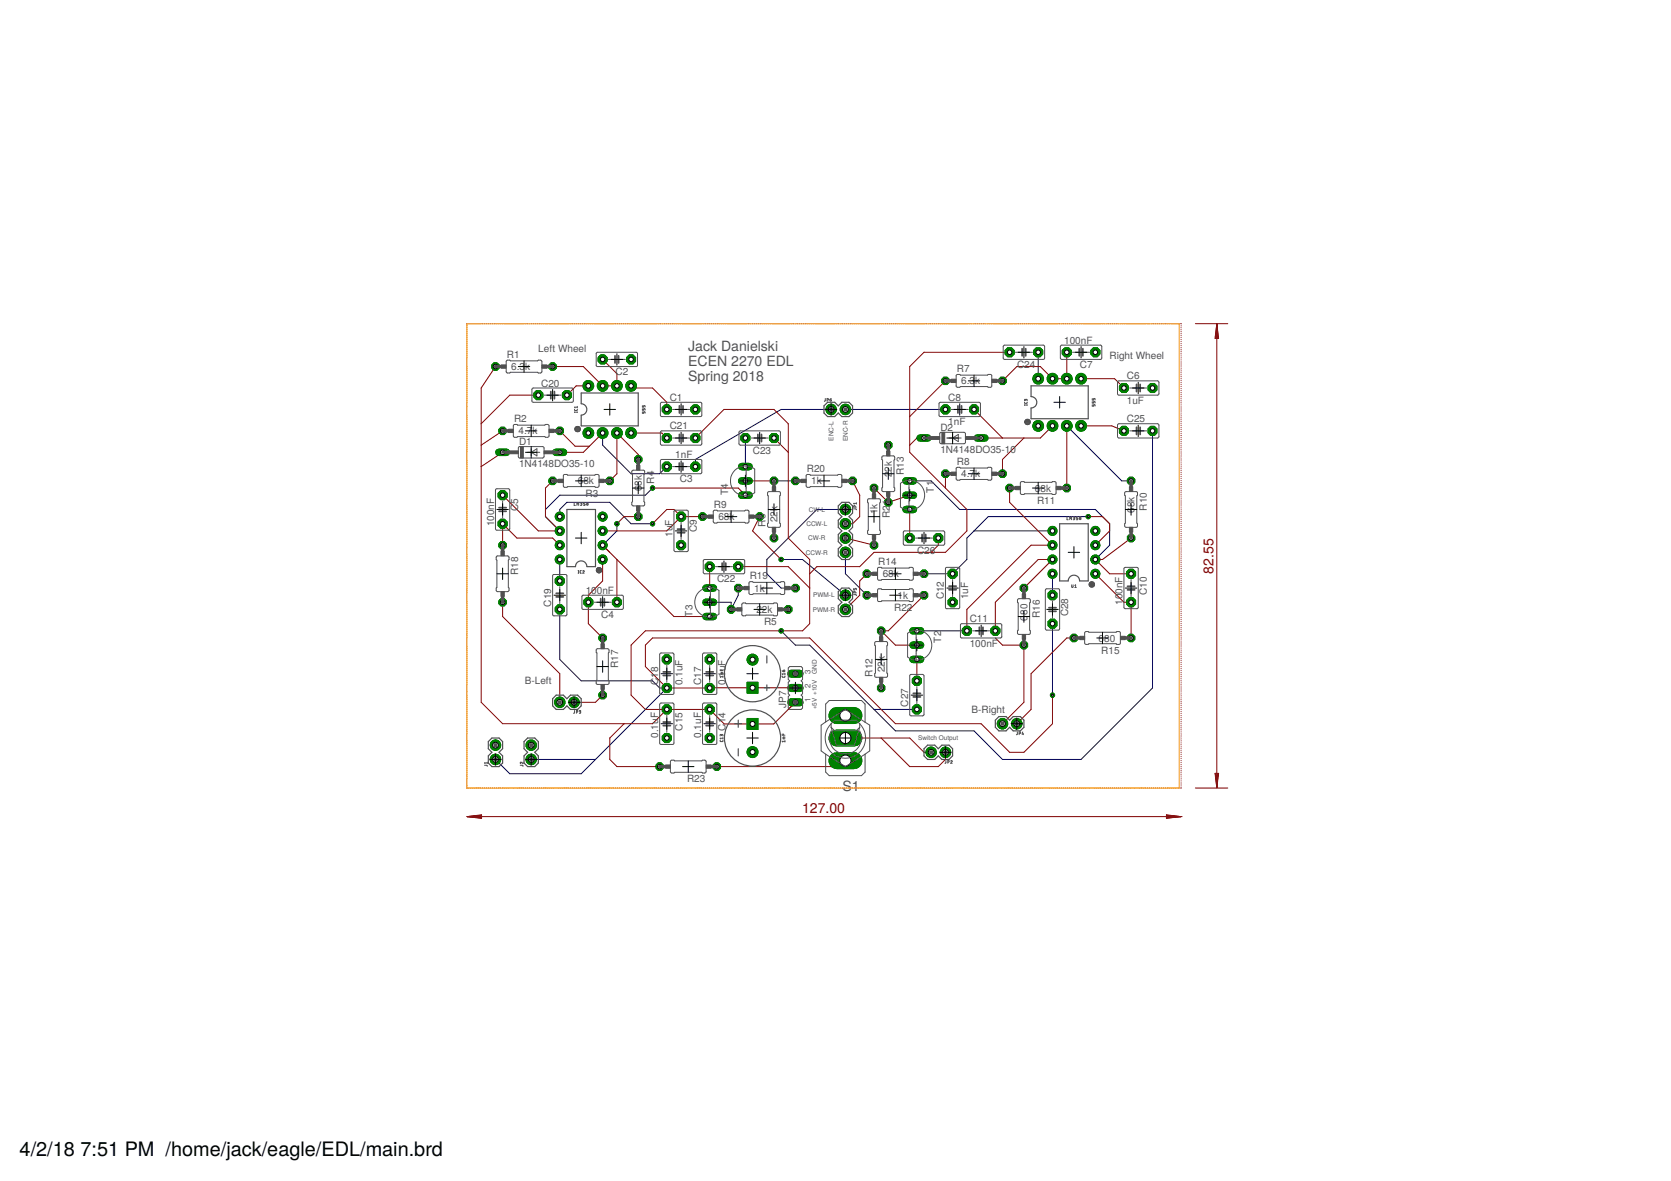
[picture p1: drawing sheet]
<svg xmlns="http://www.w3.org/2000/svg" width="297mm" height="210mm" viewBox="0 0 297 210" stroke-linecap="round" stroke-linejoin="round" font-family="sans-serif">
<defs><g id="words">
<g font-size="3.5">
<text x="3.5" y="205.4">4/2/18</text>
<text x="14.3" y="205.4">7:51 PM /home/jack/eagle/EDL/main.brd</text>
</g>
<g font-size="2.5" fill="#505050">
<text x="122.4" y="62.4">Jack Danielski</text>
<text x="122.4" y="65">ECEN 2270 EDL</text>
<text x="122.4" y="67.7">Spring 2018</text>
<text x="149.8" y="140.6">S1</text>
</g>
<g font-size="2.5" fill="#800000">
<text x="215.7" y="102" transform="rotate(-90 215.7 102)">82.55</text>
<text x="142.6" y="144.6">127.00</text>
</g>
<g font-size="1.8" fill="#505050">
<text x="90.1" y="63.6">R1</text>
<text x="90.9" y="65.8">6.3</text>
<text x="93.4" y="65.8">k</text>
<text x="95.7" y="62.6">Left Wheel</text>
<text x="180.8" y="65.4">C24</text>
<text x="189.2" y="61.1">100nF</text>
<text x="191.9" y="65.4">C7</text>
<text x="197.3" y="63.9">Right Wheel</text>
<text x="96.2" y="68.7">C20</text>
<text x="109.4" y="66.7">C2</text>
<text x="119" y="71.2">C1</text>
<text x="168.6" y="71.2">C8</text>
<text x="170.1" y="66.2">R7</text>
<text x="170.9" y="68.3">6.3</text>
<text x="173.3" y="68.3">k</text>
<text x="200.3" y="67.4">C6</text>
<text x="200.3" y="71.8">1uF</text>
<text x="91.4" y="75.1">R2</text>
<text x="92.2" y="77.2">4.7</text>
<text x="94.6" y="77.2">k</text>
<text x="119" y="76.3">C21</text>
<text x="167.2" y="76.6">D2</text>
<text x="168.6" y="75.6">1nF</text>
<text x="200.3" y="75.1">C25</text>
<text x="92.3" y="79.1">D1</text>
<text x="92.3" y="83.1">1N4148DO35-10</text>
<text x="120" y="81.4">1nF</text>
<text x="133.8" y="80.6">C23</text>
<text x="143.4" y="83.9">R20</text>
<text x="158.5" y="83.8" transform="rotate(-90 158.5 83.8)">2k</text>
<text x="167.2" y="80.5">1N4148DO35-10</text>
<text x="170.1" y="82.7">R8</text>
<text x="102.7" y="86.1">6</text>
<text x="103.7" y="86.1">8k</text>
<text x="104.1" y="88.3">R3</text>
<text x="114.1" y="87.3" transform="rotate(-90 114.1 87.3)">6</text>
<text x="114.1" y="86.3" transform="rotate(-90 114.1 86.3)">8k</text>
<text x="116.3" y="86" transform="rotate(-90 116.3 86)">R4</text>
<text x="120.8" y="85.7">C3</text>
<text x="129.5" y="88" transform="rotate(-90 129.5 88)">T4</text>
<text x="144.2" y="86.1">1k</text>
<text x="158.5" y="84.8" transform="rotate(-90 158.5 84.8)">2</text>
<text x="160.7" y="84.4" transform="rotate(-90 160.7 84.4)">R13</text>
<text x="166" y="87.5" transform="rotate(-90 166 87.5)">T1</text>
<text x="170.9" y="84.8">4.7</text>
<text x="173.3" y="84.8">k</text>
<text x="184" y="87.4">6</text>
<text x="184.3" y="89.5">R11</text>
<text x="185" y="87.4">8k</text>
<text x="87.8" y="93.6" transform="rotate(-90 87.8 93.6)">100nF</text>
<text x="92.1" y="90.8" transform="rotate(-90 92.1 90.8)">C5</text>
<text x="119.6" y="95.4" transform="rotate(-90 119.6 95.4)">1uF</text>
<text x="123.9" y="94.6" transform="rotate(-90 123.9 94.6)">C9</text>
<text x="126.9" y="90.3">R9</text>
<text x="127.7" y="92.5">68k</text>
<text x="136.1" y="93.6" transform="rotate(-90 136.1 93.6)">R6</text>
<text x="138.2" y="92.8" transform="rotate(-90 138.2 92.8)">22k</text>
<text x="156" y="91.4" transform="rotate(-90 156 91.4)">1k</text>
<text x="158.2" y="92" transform="rotate(-90 158.2 92)">R21</text>
<text x="201.7" y="91.1" transform="rotate(-90 201.7 91.1)">6</text>
<text x="201.7" y="90.2" transform="rotate(-90 201.7 90.2)">8k</text>
<text x="203.9" y="90.8" transform="rotate(-90 203.9 90.8)">R10</text>
<text x="156.1" y="100.4">R14</text>
<text x="163" y="98.4">C26</text>
<text x="92.1" y="102.2" transform="rotate(-90 92.1 102.2)">R18</text>
<text x="98" y="107.8" transform="rotate(-90 98 107.8)">C19</text>
<text x="104.1" y="105.5">100nF</text>
<text x="127.5" y="103.5">C22</text>
<text x="133.3" y="103">R19</text>
<text x="134.1" y="105.1">1k</text>
<text x="156.9" y="102.6">68k</text>
<text x="159.5" y="106.4">1k</text>
<text x="167.8" y="106.5" transform="rotate(-90 167.8 106.5)">C12</text>
<text x="172.1" y="106.5" transform="rotate(-90 172.1 106.5)">1uF</text>
<text x="199.5" y="107.5" transform="rotate(-90 199.5 107.5)">100nF</text>
<text x="203.9" y="105.7" transform="rotate(-90 203.9 105.7)">C10</text>
<text x="106.9" y="109.8">C4</text>
<text x="123.1" y="109.6" transform="rotate(-90 123.1 109.6)">T3</text>
<text x="134.4" y="109">2</text>
<text x="135.4" y="109">2k</text>
<text x="135.8" y="111.1">R5</text>
<text x="159" y="108.6">R22</text>
<text x="172.4" y="110.6">C11</text>
<text x="182.7" y="110.3" transform="rotate(-90 182.7 110.3)">6</text>
<text x="182.7" y="109.3" transform="rotate(-90 182.7 109.3)">80</text>
<text x="184.8" y="109.8" transform="rotate(-90 184.8 109.8)">R16</text>
<text x="189.9" y="109.5" transform="rotate(-90 189.9 109.5)">C28</text>
<text x="109.9" y="118.7" transform="rotate(-90 109.9 118.7)">R17</text>
<text x="157.3" y="119.5" transform="rotate(-90 157.3 119.5)">22k</text>
<text x="167.3" y="114.2" transform="rotate(-90 167.3 114.2)">T2</text>
<text x="172.4" y="114.9">100nF</text>
<text x="195.3" y="114">6</text>
<text x="195.8" y="116.2">R15</text>
<text x="196.3" y="114">80</text>
<text x="93.3" y="121.7">B-Left</text>
<text x="117" y="121.8" transform="rotate(-90 117 121.8)">C18</text>
<text x="121.3" y="121.8" transform="rotate(-90 121.3 121.8)">0.1uF</text>
<text x="124.6" y="121.8" transform="rotate(-90 124.6 121.8)">C17</text>
<text x="129" y="121.8" transform="rotate(-90 129 121.8)">0.1uF</text>
<text x="139.7" y="125.8" transform="rotate(-90 139.7 125.8)">JP7</text>
<text x="155.1" y="120.3" transform="rotate(-90 155.1 120.3)">R12</text>
<text x="161.5" y="125.6" transform="rotate(-90 161.5 125.6)">C27</text>
<text x="117" y="131.2" transform="rotate(-90 117 131.2)">0.1uF</text>
<text x="121.3" y="129.9" transform="rotate(-90 121.3 129.9)">C15</text>
<text x="124.6" y="131.2" transform="rotate(-90 124.6 131.2)">0.1uF</text>
<text x="129" y="129.9" transform="rotate(-90 129 129.9)">C</text>
<text x="129" y="128.6" transform="rotate(-90 129 128.6)">14</text>
<text x="172.7" y="126.7">B-Right</text>
<text x="122.1" y="139">R23</text>
</g>
<g font-size="1.4" fill="#505050">
<text x="144.1" y="119.7" transform="rotate(-90 144.1 119.7)">3</text>
<text x="144.1" y="124.8" transform="rotate(-90 144.1 124.8)">1</text>
<text x="144.1" y="122.3" transform="rotate(-90 144.1 122.3)">2</text>
</g>
<g font-size="1.1" fill="#505050">
<text x="148.1" y="78.3" transform="rotate(-90 148.1 78.3)">ENC-L</text>
<text x="150.7" y="78.4" transform="rotate(-90 150.7 78.4)">ENC-R</text>
<text x="143.3" y="93.5">CCW-L</text>
<text x="143.8" y="90.9">CW-L</text>
<text x="143.3" y="98.6">CCW-R</text>
<text x="143.7" y="96">CW-R</text>
<text x="144.6" y="106.2">PWM-L</text>
<text x="144.5" y="108.7">PWM-R</text>
<text x="145.2" y="119.7" transform="rotate(-90 145.2 119.7)">GND</text>
<text x="145.2" y="126.1" transform="rotate(-90 145.2 126.1)">+5V +10V</text>
<text x="163.2" y="131.6">Switch Output</text>
</g>
</g></defs>
<g fill="none" stroke="#000080" stroke-width=".18">
<path d="M107.1 77v2.1l5.1 5.1h5.1l1.2-1.3M132.5 77.9v5M147.7 72.8h-8.8l-15.3 8.9v1.2M150.3 72.8h17.8M184.6 62.6v4.7M189.6 75.7l9.8 9.8h1.7M204.9 76.6v45.7l-12.7 12.7h-14l-5.1-5.1h-13.9l-3.8-3.8M99.5 91.8v-1.2l1.3-1.3h7.6l3.8 3.8h3.8M99.5 99.4v3.9M109.7 93.1v1.3l-2.6 2.5M116 86.7l-1.3 1.3h-15.2l-2.5 2.6v1.2l2.5 2.6M137.6 85.5h3.8"/>
<path d="M138.9 99.4h3.8l7.6 6.4M150.3 90.6h-5.1l-8.9 8.8v2.6l2.6 2.5h2.5M150.3 98.2v3.8l3.8 3.8M161.7 85.5h3.8l5.1 5.1h24.1l2.6 2.5v3.8l-2.6 2.5M173.1 94.4h14M173.1 94.4l-1.2 1.2v3.8l-2.6 2.6h-5M193.4 91.8h-17.7l-2.6 2.6M99.5 108.3v8.9l3.8 3.8h12.7l1.3 1.3h1.2l-15.2 15.2h-12.7l-2.5-2.5M131.2 104.5v1.3l-1.2 2.5v-1.3h-3.8M138.9 112.1l2.5 2.6h2.5l11.5 11.4M163 112.1h8.9M187.1 102v3.8"/>
<path d="M187.1 110.8v12.7M94.4 135h11.5M155.4 126.1h7.6"/>
</g>
<circle cx="118.5" cy="72.8" r=".87" fill="#008000" stroke="#008000" stroke-width=".18"/>
<circle cx="118.5" cy="72.8" r=".4" fill="#fff" stroke="#000" stroke-width=".18"/>
<circle cx="123.6" cy="72.8" r=".87" fill="#008000" stroke="#008000" stroke-width=".18"/>
<circle cx="123.6" cy="72.8" r=".4" fill="#fff" stroke="#000" stroke-width=".18"/>
<circle cx="201.1" cy="102" r=".87" fill="#008000" stroke="#008000" stroke-width=".18"/>
<circle cx="201.1" cy="102" r=".4" fill="#fff" stroke="#000" stroke-width=".18"/>
<circle cx="201.1" cy="107" r=".87" fill="#008000" stroke="#008000" stroke-width=".18"/>
<circle cx="201.1" cy="107" r=".4" fill="#fff" stroke="#000" stroke-width=".18"/>
<circle cx="171.9" cy="112.1" r=".87" fill="#008000" stroke="#008000" stroke-width=".18"/>
<circle cx="171.9" cy="112.1" r=".4" fill="#fff" stroke="#000" stroke-width=".18"/>
<circle cx="176.9" cy="112.1" r=".87" fill="#008000" stroke="#008000" stroke-width=".18"/>
<circle cx="176.9" cy="112.1" r=".4" fill="#fff" stroke="#000" stroke-width=".18"/>
<circle cx="169.3" cy="107" r=".87" fill="#008000" stroke="#008000" stroke-width=".18"/>
<circle cx="169.3" cy="107" r=".4" fill="#fff" stroke="#000" stroke-width=".18"/>
<circle cx="169.3" cy="102" r=".87" fill="#008000" stroke="#008000" stroke-width=".18"/>
<circle cx="169.3" cy="102" r=".4" fill="#fff" stroke="#000" stroke-width=".18"/>
<circle cx="133.8" cy="133.7" r=".97" fill="#008000" stroke="#008000" stroke-width=".18"/>
<circle cx="133.8" cy="133.7" r=".44" fill="#fff" stroke="#000" stroke-width=".18"/>
<path d="M132.8 127.7h1.9v1.9h-1.9z" fill="#008000" stroke="#008000" stroke-width=".18"/>
<circle cx="133.8" cy="128.7" r=".44" fill="#fff" stroke="#000" stroke-width=".18"/>
<circle cx="126.2" cy="126.1" r=".87" fill="#008000" stroke="#008000" stroke-width=".18"/>
<circle cx="126.2" cy="126.1" r=".4" fill="#fff" stroke="#000" stroke-width=".18"/>
<circle cx="126.2" cy="131.2" r=".87" fill="#008000" stroke="#008000" stroke-width=".18"/>
<circle cx="126.2" cy="131.2" r=".4" fill="#fff" stroke="#000" stroke-width=".18"/>
<circle cx="118.5" cy="126.1" r=".87" fill="#008000" stroke="#008000" stroke-width=".18"/>
<circle cx="118.5" cy="126.1" r=".4" fill="#fff" stroke="#000" stroke-width=".18"/>
<circle cx="118.5" cy="131.2" r=".87" fill="#008000" stroke="#008000" stroke-width=".18"/>
<circle cx="118.5" cy="131.2" r=".4" fill="#fff" stroke="#000" stroke-width=".18"/>
<circle cx="133.8" cy="117.2" r=".97" fill="#008000" stroke="#008000" stroke-width=".18"/>
<circle cx="133.8" cy="117.2" r=".44" fill="#fff" stroke="#000" stroke-width=".18"/>
<path d="M132.8 121.3h1.9v1.9h-1.9z" fill="#008000" stroke="#008000" stroke-width=".18"/>
<circle cx="133.8" cy="122.2" r=".44" fill="#fff" stroke="#000" stroke-width=".18"/>
<circle cx="126.2" cy="122.3" r=".87" fill="#008000" stroke="#008000" stroke-width=".18"/>
<circle cx="126.2" cy="122.3" r=".4" fill="#fff" stroke="#000" stroke-width=".18"/>
<circle cx="126.2" cy="117.2" r=".87" fill="#008000" stroke="#008000" stroke-width=".18"/>
<circle cx="126.2" cy="117.2" r=".4" fill="#fff" stroke="#000" stroke-width=".18"/>
<circle cx="118.5" cy="122.3" r=".87" fill="#008000" stroke="#008000" stroke-width=".18"/>
<circle cx="118.5" cy="122.3" r=".4" fill="#fff" stroke="#000" stroke-width=".18"/>
<circle cx="118.5" cy="117.2" r=".87" fill="#008000" stroke="#008000" stroke-width=".18"/>
<circle cx="118.5" cy="117.2" r=".4" fill="#fff" stroke="#000" stroke-width=".18"/>
<circle cx="99.5" cy="108.3" r=".87" fill="#008000" stroke="#008000" stroke-width=".18"/>
<circle cx="99.5" cy="108.3" r=".4" fill="#fff" stroke="#000" stroke-width=".18"/>
<circle cx="99.5" cy="103.3" r=".87" fill="#008000" stroke="#008000" stroke-width=".18"/>
<circle cx="99.5" cy="103.3" r=".4" fill="#fff" stroke="#000" stroke-width=".18"/>
<circle cx="112.2" cy="63.9" r=".87" fill="#008000" stroke="#008000" stroke-width=".18"/>
<circle cx="112.2" cy="63.9" r=".4" fill="#fff" stroke="#000" stroke-width=".18"/>
<circle cx="107.1" cy="63.9" r=".87" fill="#008000" stroke="#008000" stroke-width=".18"/>
<circle cx="107.1" cy="63.9" r=".4" fill="#fff" stroke="#000" stroke-width=".18"/>
<circle cx="95.7" cy="70.2" r=".87" fill="#008000" stroke="#008000" stroke-width=".18"/>
<circle cx="95.7" cy="70.2" r=".4" fill="#fff" stroke="#000" stroke-width=".18"/>
<circle cx="100.8" cy="70.2" r=".87" fill="#008000" stroke="#008000" stroke-width=".18"/>
<circle cx="100.8" cy="70.2" r=".4" fill="#fff" stroke="#000" stroke-width=".18"/>
<circle cx="118.5" cy="77.9" r=".87" fill="#008000" stroke="#008000" stroke-width=".18"/>
<circle cx="118.5" cy="77.9" r=".4" fill="#fff" stroke="#000" stroke-width=".18"/>
<circle cx="123.6" cy="77.9" r=".87" fill="#008000" stroke="#008000" stroke-width=".18"/>
<circle cx="123.6" cy="77.9" r=".4" fill="#fff" stroke="#000" stroke-width=".18"/>
<circle cx="131.2" cy="100.7" r=".87" fill="#008000" stroke="#008000" stroke-width=".18"/>
<circle cx="131.2" cy="100.7" r=".4" fill="#fff" stroke="#000" stroke-width=".18"/>
<circle cx="126.2" cy="100.7" r=".87" fill="#008000" stroke="#008000" stroke-width=".18"/>
<circle cx="126.2" cy="100.7" r=".4" fill="#fff" stroke="#000" stroke-width=".18"/>
<circle cx="137.6" cy="77.9" r=".87" fill="#008000" stroke="#008000" stroke-width=".18"/>
<circle cx="137.6" cy="77.9" r=".4" fill="#fff" stroke="#000" stroke-width=".18"/>
<circle cx="132.5" cy="77.9" r=".87" fill="#008000" stroke="#008000" stroke-width=".18"/>
<circle cx="132.5" cy="77.9" r=".4" fill="#fff" stroke="#000" stroke-width=".18"/>
<circle cx="184.6" cy="62.6" r=".87" fill="#008000" stroke="#008000" stroke-width=".18"/>
<circle cx="184.6" cy="62.6" r=".4" fill="#fff" stroke="#000" stroke-width=".18"/>
<circle cx="179.5" cy="62.6" r=".87" fill="#008000" stroke="#008000" stroke-width=".18"/>
<circle cx="179.5" cy="62.6" r=".4" fill="#fff" stroke="#000" stroke-width=".18"/>
<circle cx="199.8" cy="76.6" r=".87" fill="#008000" stroke="#008000" stroke-width=".18"/>
<circle cx="199.8" cy="76.6" r=".4" fill="#fff" stroke="#000" stroke-width=".18"/>
<circle cx="204.9" cy="76.6" r=".87" fill="#008000" stroke="#008000" stroke-width=".18"/>
<circle cx="204.9" cy="76.6" r=".4" fill="#fff" stroke="#000" stroke-width=".18"/>
<circle cx="166.8" cy="95.6" r=".87" fill="#008000" stroke="#008000" stroke-width=".18"/>
<circle cx="166.8" cy="95.6" r=".4" fill="#fff" stroke="#000" stroke-width=".18"/>
<circle cx="161.7" cy="95.6" r=".87" fill="#008000" stroke="#008000" stroke-width=".18"/>
<circle cx="161.7" cy="95.6" r=".4" fill="#fff" stroke="#000" stroke-width=".18"/>
<circle cx="163" cy="126.1" r=".87" fill="#008000" stroke="#008000" stroke-width=".18"/>
<circle cx="163" cy="126.1" r=".4" fill="#fff" stroke="#000" stroke-width=".18"/>
<circle cx="163" cy="121" r=".87" fill="#008000" stroke="#008000" stroke-width=".18"/>
<circle cx="163" cy="121" r=".4" fill="#fff" stroke="#000" stroke-width=".18"/>
<circle cx="187.1" cy="105.8" r=".87" fill="#008000" stroke="#008000" stroke-width=".18"/>
<circle cx="187.1" cy="105.8" r=".4" fill="#fff" stroke="#000" stroke-width=".18"/>
<circle cx="187.1" cy="110.8" r=".87" fill="#008000" stroke="#008000" stroke-width=".18"/>
<circle cx="187.1" cy="110.8" r=".4" fill="#fff" stroke="#000" stroke-width=".18"/>
<circle cx="123.6" cy="82.9" r=".87" fill="#008000" stroke="#008000" stroke-width=".18"/>
<circle cx="123.6" cy="82.9" r=".4" fill="#fff" stroke="#000" stroke-width=".18"/>
<circle cx="118.5" cy="82.9" r=".87" fill="#008000" stroke="#008000" stroke-width=".18"/>
<circle cx="118.5" cy="82.9" r=".4" fill="#fff" stroke="#000" stroke-width=".18"/>
<circle cx="109.7" cy="107" r=".87" fill="#008000" stroke="#008000" stroke-width=".18"/>
<circle cx="109.7" cy="107" r=".4" fill="#fff" stroke="#000" stroke-width=".18"/>
<circle cx="104.6" cy="107" r=".87" fill="#008000" stroke="#008000" stroke-width=".18"/>
<circle cx="104.6" cy="107" r=".4" fill="#fff" stroke="#000" stroke-width=".18"/>
<circle cx="89.3" cy="88" r=".87" fill="#008000" stroke="#008000" stroke-width=".18"/>
<circle cx="89.3" cy="88" r=".4" fill="#fff" stroke="#000" stroke-width=".18"/>
<circle cx="89.3" cy="93.1" r=".87" fill="#008000" stroke="#008000" stroke-width=".18"/>
<circle cx="89.3" cy="93.1" r=".4" fill="#fff" stroke="#000" stroke-width=".18"/>
<circle cx="199.8" cy="69" r=".87" fill="#008000" stroke="#008000" stroke-width=".18"/>
<circle cx="199.8" cy="69" r=".4" fill="#fff" stroke="#000" stroke-width=".18"/>
<circle cx="204.9" cy="69" r=".87" fill="#008000" stroke="#008000" stroke-width=".18"/>
<circle cx="204.9" cy="69" r=".4" fill="#fff" stroke="#000" stroke-width=".18"/>
<circle cx="194.7" cy="62.6" r=".87" fill="#008000" stroke="#008000" stroke-width=".18"/>
<circle cx="194.7" cy="62.6" r=".4" fill="#fff" stroke="#000" stroke-width=".18"/>
<circle cx="189.6" cy="62.6" r=".87" fill="#008000" stroke="#008000" stroke-width=".18"/>
<circle cx="189.6" cy="62.6" r=".4" fill="#fff" stroke="#000" stroke-width=".18"/>
<circle cx="168.1" cy="72.8" r=".87" fill="#008000" stroke="#008000" stroke-width=".18"/>
<circle cx="168.1" cy="72.8" r=".4" fill="#fff" stroke="#000" stroke-width=".18"/>
<circle cx="173.1" cy="72.8" r=".87" fill="#008000" stroke="#008000" stroke-width=".18"/>
<circle cx="173.1" cy="72.8" r=".4" fill="#fff" stroke="#000" stroke-width=".18"/>
<circle cx="121.1" cy="91.8" r=".87" fill="#008000" stroke="#008000" stroke-width=".18"/>
<circle cx="121.1" cy="91.8" r=".4" fill="#fff" stroke="#000" stroke-width=".18"/>
<circle cx="121.1" cy="96.9" r=".87" fill="#008000" stroke="#008000" stroke-width=".18"/>
<circle cx="121.1" cy="96.9" r=".4" fill="#fff" stroke="#000" stroke-width=".18"/>
<path d="M88.7 80.4h1.3" fill="none" stroke="#008000" stroke-width="1.3"/>
<circle cx="89.3" cy="80.4" r=".4" fill="#fff" stroke="#000" stroke-width=".18"/>
<path d="M98.8 80.4h1.4" fill="none" stroke="#008000" stroke-width="1.3"/>
<circle cx="99.5" cy="80.4" r=".4" fill="#fff" stroke="#000" stroke-width=".18"/>
<path d="M163.6 77.9h1.3" fill="none" stroke="#008000" stroke-width="1.3"/>
<circle cx="164.3" cy="77.9" r=".4" fill="#fff" stroke="#000" stroke-width=".18"/>
<path d="M173.7 77.9h1.4" fill="none" stroke="#008000" stroke-width="1.3"/>
<circle cx="174.4" cy="77.9" r=".4" fill="#fff" stroke="#000" stroke-width=".18"/>
<circle cx="104.6" cy="77" r=".95" fill="#008000" stroke="#008000" stroke-width=".18"/>
<circle cx="104.6" cy="77" r=".4" fill="#fff" stroke="#000" stroke-width=".18"/>
<circle cx="107.1" cy="77" r=".95" fill="#008000" stroke="#008000" stroke-width=".18"/>
<circle cx="107.1" cy="77" r=".4" fill="#fff" stroke="#000" stroke-width=".18"/>
<circle cx="109.7" cy="77" r=".95" fill="#008000" stroke="#008000" stroke-width=".18"/>
<circle cx="109.7" cy="77" r=".4" fill="#fff" stroke="#000" stroke-width=".18"/>
<circle cx="112.2" cy="77" r=".95" fill="#008000" stroke="#008000" stroke-width=".18"/>
<circle cx="112.2" cy="77" r=".4" fill="#fff" stroke="#000" stroke-width=".18"/>
<circle cx="112.2" cy="68.6" r=".95" fill="#008000" stroke="#008000" stroke-width=".18"/>
<circle cx="112.2" cy="68.6" r=".4" fill="#fff" stroke="#000" stroke-width=".18"/>
<circle cx="109.7" cy="68.6" r=".95" fill="#008000" stroke="#008000" stroke-width=".18"/>
<circle cx="109.7" cy="68.6" r=".4" fill="#fff" stroke="#000" stroke-width=".18"/>
<circle cx="107.1" cy="68.6" r=".95" fill="#008000" stroke="#008000" stroke-width=".18"/>
<circle cx="107.1" cy="68.6" r=".4" fill="#fff" stroke="#000" stroke-width=".18"/>
<circle cx="104.6" cy="68.6" r=".95" fill="#008000" stroke="#008000" stroke-width=".18"/>
<circle cx="104.6" cy="68.6" r=".42" fill="#fff" stroke="#000" stroke-width=".18"/>
<circle cx="107.1" cy="99.4" r=".8" fill="#008000" stroke="#008000" stroke-width=".18"/>
<circle cx="107.1" cy="99.4" r=".4" fill="#fff" stroke="#000" stroke-width=".18"/>
<circle cx="107.1" cy="96.9" r=".8" fill="#008000" stroke="#008000" stroke-width=".18"/>
<circle cx="107.1" cy="96.9" r=".4" fill="#fff" stroke="#000" stroke-width=".18"/>
<circle cx="99.5" cy="96.9" r=".8" fill="#008000" stroke="#008000" stroke-width=".18"/>
<circle cx="99.5" cy="96.9" r=".4" fill="#fff" stroke="#000" stroke-width=".18"/>
<circle cx="99.5" cy="99.4" r=".8" fill="#008000" stroke="#008000" stroke-width=".18"/>
<circle cx="99.5" cy="99.4" r=".4" fill="#fff" stroke="#000" stroke-width=".18"/>
<circle cx="107.1" cy="94.4" r=".8" fill="#008000" stroke="#008000" stroke-width=".18"/>
<circle cx="107.1" cy="94.4" r=".4" fill="#fff" stroke="#000" stroke-width=".18"/>
<circle cx="107.1" cy="91.8" r=".8" fill="#008000" stroke="#008000" stroke-width=".18"/>
<circle cx="107.1" cy="91.8" r=".4" fill="#fff" stroke="#000" stroke-width=".18"/>
<circle cx="99.5" cy="94.4" r=".8" fill="#008000" stroke="#008000" stroke-width=".18"/>
<circle cx="99.5" cy="94.4" r=".4" fill="#fff" stroke="#000" stroke-width=".18"/>
<circle cx="99.5" cy="91.8" r=".8" fill="#008000" stroke="#008000" stroke-width=".18"/>
<circle cx="99.5" cy="91.8" r=".4" fill="#fff" stroke="#000" stroke-width=".18"/>
<circle cx="184.6" cy="75.7" r=".95" fill="#008000" stroke="#008000" stroke-width=".18"/>
<circle cx="184.6" cy="75.7" r=".4" fill="#fff" stroke="#000" stroke-width=".18"/>
<circle cx="187.1" cy="75.7" r=".95" fill="#008000" stroke="#008000" stroke-width=".18"/>
<circle cx="187.1" cy="75.7" r=".4" fill="#fff" stroke="#000" stroke-width=".18"/>
<circle cx="189.6" cy="75.7" r=".95" fill="#008000" stroke="#008000" stroke-width=".18"/>
<circle cx="189.6" cy="75.7" r=".4" fill="#fff" stroke="#000" stroke-width=".18"/>
<circle cx="192.2" cy="75.7" r=".95" fill="#008000" stroke="#008000" stroke-width=".18"/>
<circle cx="192.2" cy="75.7" r=".4" fill="#fff" stroke="#000" stroke-width=".18"/>
<circle cx="192.2" cy="67.3" r=".95" fill="#008000" stroke="#008000" stroke-width=".18"/>
<circle cx="192.2" cy="67.3" r=".4" fill="#fff" stroke="#000" stroke-width=".18"/>
<circle cx="189.6" cy="67.3" r=".95" fill="#008000" stroke="#008000" stroke-width=".18"/>
<circle cx="189.6" cy="67.3" r=".4" fill="#fff" stroke="#000" stroke-width=".18"/>
<circle cx="187.1" cy="67.3" r=".95" fill="#008000" stroke="#008000" stroke-width=".18"/>
<circle cx="187.1" cy="67.3" r=".4" fill="#fff" stroke="#000" stroke-width=".18"/>
<circle cx="184.6" cy="67.3" r=".95" fill="#008000" stroke="#008000" stroke-width=".18"/>
<circle cx="184.6" cy="67.3" r=".42" fill="#fff" stroke="#000" stroke-width=".18"/>
<circle cx="150.3" cy="90.6" r=".93" fill="#008000" stroke="#008000" stroke-width=".18"/>
<circle cx="150.3" cy="90.6" r=".51" fill="#fff" stroke="#000" stroke-width=".18"/>
<circle cx="150.3" cy="93.1" r=".93" fill="#008000" stroke="#008000" stroke-width=".18"/>
<circle cx="150.3" cy="93.1" r=".51" fill="#fff" stroke="#000" stroke-width=".18"/>
<circle cx="150.3" cy="95.6" r=".93" fill="#008000" stroke="#008000" stroke-width=".18"/>
<circle cx="150.3" cy="95.6" r=".51" fill="#fff" stroke="#000" stroke-width=".18"/>
<circle cx="150.3" cy="98.2" r=".93" fill="#008000" stroke="#008000" stroke-width=".18"/>
<circle cx="150.3" cy="98.2" r=".51" fill="#fff" stroke="#000" stroke-width=".18"/>
<circle cx="102" cy="124.8" r=".93" fill="#008000" stroke="#008000" stroke-width=".18"/>
<circle cx="102" cy="124.8" r=".51" fill="#fff" stroke="#000" stroke-width=".18"/>
<circle cx="99.5" cy="124.8" r=".93" fill="#008000" stroke="#008000" stroke-width=".18"/>
<circle cx="99.5" cy="124.8" r=".51" fill="#fff" stroke="#000" stroke-width=".18"/>
<circle cx="180.7" cy="128.6" r=".93" fill="#008000" stroke="#008000" stroke-width=".18"/>
<circle cx="180.7" cy="128.6" r=".51" fill="#fff" stroke="#000" stroke-width=".18"/>
<circle cx="178.2" cy="128.6" r=".93" fill="#008000" stroke="#008000" stroke-width=".18"/>
<circle cx="178.2" cy="128.6" r=".51" fill="#fff" stroke="#000" stroke-width=".18"/>
<circle cx="150.3" cy="105.8" r=".93" fill="#008000" stroke="#008000" stroke-width=".18"/>
<circle cx="150.3" cy="105.8" r=".51" fill="#fff" stroke="#000" stroke-width=".18"/>
<circle cx="150.3" cy="108.3" r=".93" fill="#008000" stroke="#008000" stroke-width=".18"/>
<circle cx="150.3" cy="108.3" r=".51" fill="#fff" stroke="#000" stroke-width=".18"/>
<circle cx="147.7" cy="72.8" r=".93" fill="#008000" stroke="#008000" stroke-width=".18"/>
<circle cx="147.7" cy="72.8" r=".51" fill="#fff" stroke="#000" stroke-width=".18"/>
<circle cx="150.3" cy="72.8" r=".93" fill="#008000" stroke="#008000" stroke-width=".18"/>
<circle cx="150.3" cy="72.8" r=".51" fill="#fff" stroke="#000" stroke-width=".18"/>
<path d="M140.7 124.8h1.4" fill="none" stroke="#008000" stroke-width="1.4"/>
<circle cx="141.4" cy="124.8" r=".47" fill="#fff" stroke="#000" stroke-width=".18"/>
<path d="M140.7 122.3h1.4" fill="none" stroke="#008000" stroke-width="1.4"/>
<circle cx="141.4" cy="122.3" r=".47" fill="#fff" stroke="#000" stroke-width=".18"/>
<path d="M140.7 119.7h1.4" fill="none" stroke="#008000" stroke-width="1.4"/>
<circle cx="141.4" cy="119.7" r=".47" fill="#fff" stroke="#000" stroke-width=".18"/>
<circle cx="88.1" cy="65.2" r=".71" fill="#008000" stroke="#008000" stroke-width=".18"/>
<circle cx="88.1" cy="65.2" r=".4" fill="#fff" stroke="#000" stroke-width=".18"/>
<circle cx="98.2" cy="65.2" r=".71" fill="#008000" stroke="#008000" stroke-width=".18"/>
<circle cx="98.2" cy="65.2" r=".4" fill="#fff" stroke="#000" stroke-width=".18"/>
<circle cx="201.1" cy="85.5" r=".71" fill="#008000" stroke="#008000" stroke-width=".18"/>
<circle cx="201.1" cy="85.5" r=".4" fill="#fff" stroke="#000" stroke-width=".18"/>
<circle cx="201.1" cy="95.6" r=".71" fill="#008000" stroke="#008000" stroke-width=".18"/>
<circle cx="201.1" cy="95.6" r=".4" fill="#fff" stroke="#000" stroke-width=".18"/>
<circle cx="189.6" cy="86.7" r=".71" fill="#008000" stroke="#008000" stroke-width=".18"/>
<circle cx="189.6" cy="86.7" r=".4" fill="#fff" stroke="#000" stroke-width=".18"/>
<circle cx="179.5" cy="86.7" r=".71" fill="#008000" stroke="#008000" stroke-width=".18"/>
<circle cx="179.5" cy="86.7" r=".4" fill="#fff" stroke="#000" stroke-width=".18"/>
<circle cx="156.6" cy="122.3" r=".71" fill="#008000" stroke="#008000" stroke-width=".18"/>
<circle cx="156.6" cy="122.3" r=".4" fill="#fff" stroke="#000" stroke-width=".18"/>
<circle cx="156.6" cy="112.1" r=".71" fill="#008000" stroke="#008000" stroke-width=".18"/>
<circle cx="156.6" cy="112.1" r=".4" fill="#fff" stroke="#000" stroke-width=".18"/>
<circle cx="157.9" cy="79.1" r=".71" fill="#008000" stroke="#008000" stroke-width=".18"/>
<circle cx="157.9" cy="79.1" r=".4" fill="#fff" stroke="#000" stroke-width=".18"/>
<circle cx="157.9" cy="89.3" r=".71" fill="#008000" stroke="#008000" stroke-width=".18"/>
<circle cx="157.9" cy="89.3" r=".4" fill="#fff" stroke="#000" stroke-width=".18"/>
<circle cx="154.1" cy="102" r=".71" fill="#008000" stroke="#008000" stroke-width=".18"/>
<circle cx="154.1" cy="102" r=".4" fill="#fff" stroke="#000" stroke-width=".18"/>
<circle cx="164.3" cy="102" r=".71" fill="#008000" stroke="#008000" stroke-width=".18"/>
<circle cx="164.3" cy="102" r=".4" fill="#fff" stroke="#000" stroke-width=".18"/>
<circle cx="201.1" cy="113.4" r=".71" fill="#008000" stroke="#008000" stroke-width=".18"/>
<circle cx="201.1" cy="113.4" r=".4" fill="#fff" stroke="#000" stroke-width=".18"/>
<circle cx="190.9" cy="113.4" r=".71" fill="#008000" stroke="#008000" stroke-width=".18"/>
<circle cx="190.9" cy="113.4" r=".4" fill="#fff" stroke="#000" stroke-width=".18"/>
<circle cx="182" cy="104.5" r=".71" fill="#008000" stroke="#008000" stroke-width=".18"/>
<circle cx="182" cy="104.5" r=".4" fill="#fff" stroke="#000" stroke-width=".18"/>
<circle cx="182" cy="114.7" r=".71" fill="#008000" stroke="#008000" stroke-width=".18"/>
<circle cx="182" cy="114.7" r=".4" fill="#fff" stroke="#000" stroke-width=".18"/>
<circle cx="107.1" cy="113.4" r=".71" fill="#008000" stroke="#008000" stroke-width=".18"/>
<circle cx="107.1" cy="113.4" r=".4" fill="#fff" stroke="#000" stroke-width=".18"/>
<circle cx="107.1" cy="123.5" r=".71" fill="#008000" stroke="#008000" stroke-width=".18"/>
<circle cx="107.1" cy="123.5" r=".4" fill="#fff" stroke="#000" stroke-width=".18"/>
<circle cx="89.3" cy="96.9" r=".71" fill="#008000" stroke="#008000" stroke-width=".18"/>
<circle cx="89.3" cy="96.9" r=".4" fill="#fff" stroke="#000" stroke-width=".18"/>
<circle cx="89.3" cy="107" r=".71" fill="#008000" stroke="#008000" stroke-width=".18"/>
<circle cx="89.3" cy="107" r=".4" fill="#fff" stroke="#000" stroke-width=".18"/>
<circle cx="89.3" cy="76.6" r=".71" fill="#008000" stroke="#008000" stroke-width=".18"/>
<circle cx="89.3" cy="76.6" r=".4" fill="#fff" stroke="#000" stroke-width=".18"/>
<circle cx="99.5" cy="76.6" r=".71" fill="#008000" stroke="#008000" stroke-width=".18"/>
<circle cx="99.5" cy="76.6" r=".4" fill="#fff" stroke="#000" stroke-width=".18"/>
<circle cx="108.4" cy="85.5" r=".71" fill="#008000" stroke="#008000" stroke-width=".18"/>
<circle cx="108.4" cy="85.5" r=".4" fill="#fff" stroke="#000" stroke-width=".18"/>
<circle cx="98.2" cy="85.5" r=".71" fill="#008000" stroke="#008000" stroke-width=".18"/>
<circle cx="98.2" cy="85.5" r=".4" fill="#fff" stroke="#000" stroke-width=".18"/>
<circle cx="113.5" cy="81.7" r=".71" fill="#008000" stroke="#008000" stroke-width=".18"/>
<circle cx="113.5" cy="81.7" r=".4" fill="#fff" stroke="#000" stroke-width=".18"/>
<circle cx="113.5" cy="91.8" r=".71" fill="#008000" stroke="#008000" stroke-width=".18"/>
<circle cx="113.5" cy="91.8" r=".4" fill="#fff" stroke="#000" stroke-width=".18"/>
<circle cx="140.1" cy="108.3" r=".71" fill="#008000" stroke="#008000" stroke-width=".18"/>
<circle cx="140.1" cy="108.3" r=".4" fill="#fff" stroke="#000" stroke-width=".18"/>
<circle cx="130" cy="108.3" r=".71" fill="#008000" stroke="#008000" stroke-width=".18"/>
<circle cx="130" cy="108.3" r=".4" fill="#fff" stroke="#000" stroke-width=".18"/>
<circle cx="137.6" cy="95.6" r=".71" fill="#008000" stroke="#008000" stroke-width=".18"/>
<circle cx="137.6" cy="95.6" r=".4" fill="#fff" stroke="#000" stroke-width=".18"/>
<circle cx="137.6" cy="85.5" r=".71" fill="#008000" stroke="#008000" stroke-width=".18"/>
<circle cx="137.6" cy="85.5" r=".4" fill="#fff" stroke="#000" stroke-width=".18"/>
<circle cx="168.1" cy="67.7" r=".71" fill="#008000" stroke="#008000" stroke-width=".18"/>
<circle cx="168.1" cy="67.7" r=".4" fill="#fff" stroke="#000" stroke-width=".18"/>
<circle cx="178.2" cy="67.7" r=".71" fill="#008000" stroke="#008000" stroke-width=".18"/>
<circle cx="178.2" cy="67.7" r=".4" fill="#fff" stroke="#000" stroke-width=".18"/>
<circle cx="168.1" cy="84.2" r=".71" fill="#008000" stroke="#008000" stroke-width=".18"/>
<circle cx="168.1" cy="84.2" r=".4" fill="#fff" stroke="#000" stroke-width=".18"/>
<circle cx="178.2" cy="84.2" r=".71" fill="#008000" stroke="#008000" stroke-width=".18"/>
<circle cx="178.2" cy="84.2" r=".4" fill="#fff" stroke="#000" stroke-width=".18"/>
<circle cx="124.9" cy="91.8" r=".71" fill="#008000" stroke="#008000" stroke-width=".18"/>
<circle cx="124.9" cy="91.8" r=".4" fill="#fff" stroke="#000" stroke-width=".18"/>
<circle cx="135" cy="91.8" r=".71" fill="#008000" stroke="#008000" stroke-width=".18"/>
<circle cx="135" cy="91.8" r=".4" fill="#fff" stroke="#000" stroke-width=".18"/>
<path d="M161.1 85.5h1.3" fill="none" stroke="#008000" stroke-width="1.3"/>
<circle cx="161.7" cy="85.5" r=".4" fill="#fff" stroke="#000" stroke-width=".18"/>
<path d="M161.1 90.6h1.3" fill="none" stroke="#008000" stroke-width="1.3"/>
<circle cx="161.7" cy="90.6" r=".4" fill="#fff" stroke="#000" stroke-width=".18"/>
<path d="M161.1 88h1.3" fill="none" stroke="#008000" stroke-width="1.3"/>
<circle cx="161.7" cy="88" r=".4" fill="#fff" stroke="#000" stroke-width=".18"/>
<path d="M162.3 112.1h1.3" fill="none" stroke="#008000" stroke-width="1.3"/>
<circle cx="163" cy="112.1" r=".4" fill="#fff" stroke="#000" stroke-width=".18"/>
<path d="M162.3 117.2h1.3" fill="none" stroke="#008000" stroke-width="1.3"/>
<circle cx="163" cy="117.2" r=".4" fill="#fff" stroke="#000" stroke-width=".18"/>
<path d="M162.3 114.7h1.3" fill="none" stroke="#008000" stroke-width="1.3"/>
<circle cx="163" cy="114.7" r=".4" fill="#fff" stroke="#000" stroke-width=".18"/>
<path d="M125.5 109.6h1.3" fill="none" stroke="#008000" stroke-width="1.3"/>
<circle cx="126.2" cy="109.6" r=".4" fill="#fff" stroke="#000" stroke-width=".18"/>
<path d="M125.5 104.5h1.3" fill="none" stroke="#008000" stroke-width="1.3"/>
<circle cx="126.2" cy="104.5" r=".4" fill="#fff" stroke="#000" stroke-width=".18"/>
<path d="M125.5 107h1.3" fill="none" stroke="#008000" stroke-width="1.3"/>
<circle cx="126.2" cy="107" r=".4" fill="#fff" stroke="#000" stroke-width=".18"/>
<path d="M131.8 88h1.4" fill="none" stroke="#008000" stroke-width="1.3"/>
<circle cx="132.5" cy="88" r=".4" fill="#fff" stroke="#000" stroke-width=".18"/>
<path d="M131.8 82.9h1.4" fill="none" stroke="#008000" stroke-width="1.3"/>
<circle cx="132.5" cy="82.9" r=".4" fill="#fff" stroke="#000" stroke-width=".18"/>
<path d="M131.8 85.5h1.4" fill="none" stroke="#008000" stroke-width="1.3"/>
<circle cx="132.5" cy="85.5" r=".4" fill="#fff" stroke="#000" stroke-width=".18"/>
<circle cx="194.7" cy="102" r=".8" fill="#008000" stroke="#008000" stroke-width=".18"/>
<circle cx="194.7" cy="102" r=".4" fill="#fff" stroke="#000" stroke-width=".18"/>
<circle cx="194.7" cy="99.4" r=".8" fill="#008000" stroke="#008000" stroke-width=".18"/>
<circle cx="194.7" cy="99.4" r=".4" fill="#fff" stroke="#000" stroke-width=".18"/>
<circle cx="187.1" cy="99.4" r=".8" fill="#008000" stroke="#008000" stroke-width=".18"/>
<circle cx="187.1" cy="99.4" r=".4" fill="#fff" stroke="#000" stroke-width=".18"/>
<circle cx="187.1" cy="102" r=".8" fill="#008000" stroke="#008000" stroke-width=".18"/>
<circle cx="187.1" cy="102" r=".4" fill="#fff" stroke="#000" stroke-width=".18"/>
<circle cx="194.7" cy="96.9" r=".8" fill="#008000" stroke="#008000" stroke-width=".18"/>
<circle cx="194.7" cy="96.9" r=".4" fill="#fff" stroke="#000" stroke-width=".18"/>
<circle cx="194.7" cy="94.4" r=".8" fill="#008000" stroke="#008000" stroke-width=".18"/>
<circle cx="194.7" cy="94.4" r=".4" fill="#fff" stroke="#000" stroke-width=".18"/>
<circle cx="187.1" cy="96.9" r=".8" fill="#008000" stroke="#008000" stroke-width=".18"/>
<circle cx="187.1" cy="96.9" r=".4" fill="#fff" stroke="#000" stroke-width=".18"/>
<circle cx="187.1" cy="94.4" r=".8" fill="#008000" stroke="#008000" stroke-width=".18"/>
<circle cx="187.1" cy="94.4" r=".4" fill="#fff" stroke="#000" stroke-width=".18"/>
<circle cx="131.2" cy="104.5" r=".71" fill="#008000" stroke="#008000" stroke-width=".18"/>
<circle cx="131.2" cy="104.5" r=".4" fill="#fff" stroke="#000" stroke-width=".18"/>
<circle cx="141.4" cy="104.5" r=".71" fill="#008000" stroke="#008000" stroke-width=".18"/>
<circle cx="141.4" cy="104.5" r=".4" fill="#fff" stroke="#000" stroke-width=".18"/>
<circle cx="141.4" cy="85.5" r=".71" fill="#008000" stroke="#008000" stroke-width=".18"/>
<circle cx="141.4" cy="85.5" r=".4" fill="#fff" stroke="#000" stroke-width=".18"/>
<circle cx="151.6" cy="85.5" r=".71" fill="#008000" stroke="#008000" stroke-width=".18"/>
<circle cx="151.6" cy="85.5" r=".4" fill="#fff" stroke="#000" stroke-width=".18"/>
<circle cx="155.4" cy="86.7" r=".71" fill="#008000" stroke="#008000" stroke-width=".18"/>
<circle cx="155.4" cy="86.7" r=".4" fill="#fff" stroke="#000" stroke-width=".18"/>
<circle cx="155.4" cy="96.9" r=".71" fill="#008000" stroke="#008000" stroke-width=".18"/>
<circle cx="155.4" cy="96.9" r=".4" fill="#fff" stroke="#000" stroke-width=".18"/>
<circle cx="164.3" cy="105.8" r=".71" fill="#008000" stroke="#008000" stroke-width=".18"/>
<circle cx="164.3" cy="105.8" r=".4" fill="#fff" stroke="#000" stroke-width=".18"/>
<circle cx="154.1" cy="105.8" r=".71" fill="#008000" stroke="#008000" stroke-width=".18"/>
<circle cx="154.1" cy="105.8" r=".4" fill="#fff" stroke="#000" stroke-width=".18"/>
<path d="M148.8 127.2h3" fill="none" stroke="#008000" stroke-width="3"/>
<circle cx="150.3" cy="127.2" r=".99" fill="#fff" stroke="#000" stroke-width=".18"/>
<path d="M148.8 131.2h3" fill="none" stroke="#008000" stroke-width="3"/>
<circle cx="150.3" cy="131.2" r=".99" fill="#fff" stroke="#000" stroke-width=".18"/>
<path d="M148.8 135.2h3" fill="none" stroke="#008000" stroke-width="3"/>
<circle cx="150.3" cy="135.2" r=".99" fill="#fff" stroke="#000" stroke-width=".18"/>
<circle cx="168.1" cy="133.7" r=".93" fill="#008000" stroke="#008000" stroke-width=".18"/>
<circle cx="168.1" cy="133.7" r=".51" fill="#fff" stroke="#000" stroke-width=".18"/>
<circle cx="165.5" cy="133.7" r=".93" fill="#008000" stroke="#008000" stroke-width=".18"/>
<circle cx="165.5" cy="133.7" r=".51" fill="#fff" stroke="#000" stroke-width=".18"/>
<circle cx="88.1" cy="135" r=".93" fill="#008000" stroke="#008000" stroke-width=".18"/>
<circle cx="88.1" cy="135" r=".51" fill="#fff" stroke="#000" stroke-width=".18"/>
<circle cx="88.1" cy="132.4" r=".93" fill="#008000" stroke="#008000" stroke-width=".18"/>
<circle cx="88.1" cy="132.4" r=".51" fill="#fff" stroke="#000" stroke-width=".18"/>
<circle cx="94.4" cy="135" r=".93" fill="#008000" stroke="#008000" stroke-width=".18"/>
<circle cx="94.4" cy="135" r=".51" fill="#fff" stroke="#000" stroke-width=".18"/>
<circle cx="94.4" cy="132.4" r=".93" fill="#008000" stroke="#008000" stroke-width=".18"/>
<circle cx="94.4" cy="132.4" r=".51" fill="#fff" stroke="#000" stroke-width=".18"/>
<circle cx="127.4" cy="136.2" r=".71" fill="#008000" stroke="#008000" stroke-width=".18"/>
<circle cx="127.4" cy="136.2" r=".4" fill="#fff" stroke="#000" stroke-width=".18"/>
<circle cx="117.3" cy="136.2" r=".71" fill="#008000" stroke="#008000" stroke-width=".18"/>
<circle cx="117.3" cy="136.2" r=".4" fill="#fff" stroke="#000" stroke-width=".18"/>
<circle cx="138.9" cy="112.1" r=".38" fill="#008000" stroke="#008000" stroke-width=".18"/>
<circle cx="138.9" cy="112.1" r=".17" fill="#fff" stroke="#000" stroke-width=".18"/>
<circle cx="187.1" cy="123.5" r=".38" fill="#008000" stroke="#008000" stroke-width=".18"/>
<circle cx="187.1" cy="123.5" r=".17" fill="#fff" stroke="#000" stroke-width=".18"/>
<circle cx="109.7" cy="93.1" r=".38" fill="#008000" stroke="#008000" stroke-width=".18"/>
<circle cx="109.7" cy="93.1" r=".17" fill="#fff" stroke="#000" stroke-width=".18"/>
<circle cx="116" cy="86.7" r=".38" fill="#008000" stroke="#008000" stroke-width=".18"/>
<circle cx="116" cy="86.7" r=".17" fill="#fff" stroke="#000" stroke-width=".18"/>
<circle cx="116" cy="93.1" r=".38" fill="#008000" stroke="#008000" stroke-width=".18"/>
<circle cx="116" cy="93.1" r=".17" fill="#fff" stroke="#000" stroke-width=".18"/>
<circle cx="138.9" cy="99.4" r=".38" fill="#008000" stroke="#008000" stroke-width=".18"/>
<circle cx="138.9" cy="99.4" r=".17" fill="#fff" stroke="#000" stroke-width=".18"/>
<circle cx="193.4" cy="91.8" r=".38" fill="#008000" stroke="#008000" stroke-width=".18"/>
<circle cx="193.4" cy="91.8" r=".17" fill="#fff" stroke="#000" stroke-width=".18"/>
<g fill="none" stroke="#800000" stroke-width=".18">
<path d="M83 57.9h.1M83 58.2v.1M83 58.6h.1M83 58.9v.1M83 59.3h.1M83 59.6v.1M83 60h.1M83 57.5v.1M83.3 57.5h.1M83.7 57.5h.1M84 57.5h.1M84.4 57.5h.1"/>
<path d="M84.7 57.5h.1M85.1 57.5h.1M85.4 57.5h.1M85.8 57.5h.1M86.1 57.5h.1M86.5 57.5h.1M86.8 57.5h.1M87.2 57.5h.1M87.5 57.5h.1M87.9 57.5h.1M88.2 57.5h.1M88.6 57.5h.1"/>
<path d="M88.9 57.5h.1M89.3 57.5h.1M89.6 57.5h.1M89.9 57.5h.1M90.3 57.5h.1M90.6 57.5h.1M91 57.5h.1M91.3 57.5h.1M91.7 57.5h.1M92 57.5h.1M92.4 57.5h.1M92.7 57.5h.1"/>
<path d="M93.1 57.5h.1M93.4 57.5h.1M93.8 57.5h.1M94.1 57.5h.1M94.5 57.5h.1M94.8 57.5h.1M95.2 57.5h.1M95.5 57.5h.1M95.9 57.5h.1M96.2 57.5h.1M96.6 57.5h.1M96.9 57.5h.1"/>
<path d="M97.2 57.5h.1M97.6 57.5h.1M97.9 57.5h.1M98.3 57.5h.1M98.6 57.5h.1M99 57.5h.1M99.3 57.5h.1M99.7 57.5h.1M100 57.5h.1M100.4 57.5h.1M100.7 57.5h.1M101.1 57.5h.1"/>
<path d="M101.4 57.5h.1M101.8 57.5h.1M102.1 57.5h.1M102.5 57.5h.1M102.8 57.5h.1M103.2 57.5h.1M103.5 57.5h.1M103.9 57.5h.1M104.2 57.5h.1M104.5 57.5h.1M104.9 57.5h.1M105.2 57.5h.1"/>
<path d="M105.6 57.5h.1M105.9 57.5h.1M106.3 57.5h.1M106.6 57.5h.1M107 57.5h.1M107.3 57.5h.1M107.7 57.5h.1M108 57.5h.1M108.4 57.5h.1M108.7 57.5h.1M109.1 57.5h.1M109.4 57.5h.1"/>
<path d="M109.8 57.5h.1M110.1 57.5h.1M110.5 57.5h.1M110.8 57.5h.1M111.2 57.5h.1M111.5 57.5h.1M111.8 57.5h.1M112.2 57.5h.1M112.5 57.5h.1M112.9 57.5h.1M113.2 57.5h.1M113.6 57.5h.1"/>
<path d="M113.9 57.5h.1M114.3 57.5h.1M114.6 57.5h.1M115 57.5h.1M115.3 57.5h.1M115.7 57.5h.1M116 57.5h.1M116.4 57.5h.1M116.7 57.5h.1M117.1 57.5h.1M117.4 57.5h.1M117.8 57.5h.1"/>
<path d="M118.1 57.5h.1M118.5 57.5h.1M118.8 57.5h.1M119.1 57.5h.1M119.5 57.5h.1M119.8 57.5h.1M120.2 57.5h.1M120.5 57.5h.1M120.9 57.5h.1M121.2 57.5h.1M121.6 57.5h.1M121.9 57.5h.1"/>
<path d="M122.3 57.5h.1M122.6 57.5h.1M123 57.5h.1M123.3 57.5h.1M123.7 57.5h.1M124 57.5h.1M124.4 57.5h.1M124.7 57.5h.1M125.1 57.5h.1M125.4 57.5h.1M125.8 57.5h.1M126.1 57.5h.1"/>
<path d="M126.4 57.5h.1M126.8 57.5h.1M127.1 57.5h.1M127.5 57.5h.1M127.8 57.5h.1M128.2 57.5h.1M128.5 57.5h.1M128.9 57.5h.1M129.2 57.5h.1M129.6 57.5h.1M129.9 57.5h.1M130.3 57.5h.1"/>
<path d="M130.6 57.5h.1M131 57.5h.1M131.3 57.5h.1M131.7 57.5h.1M132 57.5h.1M132.4 57.5h.1M132.7 57.5h.1M133.1 57.5h.1M133.4 57.5h.1M133.8 57.5h.1M134.1 57.5h.1M134.5 57.5h.1"/>
<path d="M134.8 57.5h.1M135.1 57.5h.1M135.5 57.5h.1M135.8 57.5h.1M136.2 57.5h.1M136.5 57.5h.1M136.9 57.5h.1M137.2 57.5h.1M137.6 57.5h.1M137.9 57.5h.1M138.3 57.5h.1M138.6 57.5h.1"/>
<path d="M139 57.5h.1M139.3 57.5h.1M139.7 57.5h.1M140 57.5h.1M140.4 57.5h.1M140.7 57.5h.1M141.1 57.5h.1M141.4 57.5h.1M141.8 57.5h.1M142.1 57.5h.1M142.5 57.5h.1M142.8 57.5h.1"/>
<path d="M143.2 57.5h.1M143.5 57.5h.1M143.8 57.5h.1M144.2 57.5h.1M144.5 57.5h.1M144.9 57.5h.1M145.2 57.5h.1M145.6 57.5h.1M145.9 57.5h.1M146.3 57.5h.1M146.6 57.5h.1M147 57.5h.1"/>
<path d="M147.3 57.5h.1M147.7 57.5h.1M148 57.5h.1M148.4 57.5h.1M148.7 57.5h.1M149.1 57.5h.1M149.4 57.5h.1M149.8 57.5h.1M150.1 57.5h.1M150.5 57.5h.1M150.8 57.5h.1M151.2 57.5h.1"/>
<path d="M151.5 57.5h.1M151.8 57.5h.1M152.2 57.5h.1M152.5 57.5h.1M152.9 57.5h.1M153.2 57.5h.1M153.6 57.5h.1M153.9 57.5h.1M154.3 57.5h.1M154.6 57.5h.1M155 57.5h.1M155.3 57.5h.1"/>
<path d="M155.7 57.5h.1M156 57.5h.1M156.4 57.5h.1M156.7 57.5h.1M157.1 57.5h.1M157.4 57.5h.1M157.8 57.5h.1M158.1 57.5h.1M158.5 57.5h.1M158.8 57.5h.1M159.2 57.5h.1M159.5 57.5h.1"/>
<path d="M159.8 57.5h.1M160.2 57.5h.1M160.5 57.5h.1M160.9 57.5h.1M161.2 57.5h.1M161.6 57.5h.1M161.9 57.5h.1M162.3 57.5h.1M162.6 57.5h.1M163 57.5h.1M163.3 57.5h.1M163.7 57.5h.1"/>
<path d="M164 57.5h.1M164.4 57.5h.1M164.7 57.5h.1M165.1 57.5h.1M165.4 57.5h.1M165.8 57.5h.1M166.1 57.5h.1M166.4 57.5h.1M166.8 57.5h.1M167.1 57.5h.1M167.5 57.5h.1M167.8 57.5h.1"/>
<path d="M168.2 57.5h.1M168.5 57.5h.1M168.9 57.5h.1M169.2 57.5h.1M169.6 57.5h.1M169.9 57.5h.1M170.3 57.5h.1M170.6 57.5h.1M171 57.5h.1M171.3 57.5h.1M171.7 57.5h.1M172 57.5h.1"/>
<path d="M172.4 57.5h.1M172.7 57.5h.1M173.1 57.5h.1M173.4 57.5h.1M173.7 57.5h.1M174.1 57.5h.1M174.4 57.5h.1M174.8 57.5h.1M175.1 57.5h.1M175.5 57.5h.1M175.8 57.5h.1M176.2 57.5h.1"/>
<path d="M176.5 57.5h.1M176.9 57.5h.1M177.2 57.5h.1M177.6 57.5h.1M177.9 57.5h.1M178.3 57.5h.1M178.6 57.5h.1M179 57.5h.1M179.3 57.5h.1M179.7 57.5h.1M180 57.5h.1M180.4 57.5h.1"/>
<path d="M180.7 57.5h.1M181 57.5h.1M181.4 57.5h.1M181.7 57.5h.1M182.1 57.5h.1M182.4 57.5h.1M182.8 57.5h.1M183.1 57.5h.1M183.5 57.5h.1M183.8 57.5h.1M184.2 57.5h.1M184.5 57.5h.1"/>
<path d="M184.9 57.5h.1M185.2 57.5h.1M185.6 57.5h.1M185.9 57.5h.1M186.3 57.5h.1M186.6 57.5h.1M187 57.5h.1M187.3 57.5h.1M187.7 57.5h.1M188 57.5h.1M188.3 57.5h.1M188.7 57.5h.1"/>
<path d="M189 57.5h.1M189.4 57.5h.1M189.7 57.5h.1M190.1 57.5h.1M190.4 57.5h.1M190.8 57.5h.1M191.1 57.5h.1M191.5 57.5h.1M191.8 57.5h.1M192.2 57.5h.1M192.5 57.5h.1M192.9 57.5h.1"/>
<path d="M193.2 57.5h.1M193.6 57.5h.1M193.9 57.5h.1M194.3 57.5h.1M194.6 57.5h.1M195 57.5h.1M195.3 57.5h.1M195.6 57.5h.1M196 57.5h.1M196.3 57.5h.1M196.7 57.5h.1M197 57.5h.1"/>
<path d="M197.4 57.5h.1M197.7 57.5h.1M198.1 57.5h.1M198.4 57.5h.1M198.8 57.5h.1M199.1 57.5h.1M199.5 57.5h.1M199.8 57.5h.1M200.2 57.5h.1M200.5 57.5h.1M200.9 57.5h.1M201.2 57.5h.1"/>
<path d="M201.6 57.5h.1M201.9 57.5h.1M202.3 57.5h.1M202.6 57.5h.1M202.9 57.5h.1M203.3 57.5h.1M203.6 57.5h.1M204 57.5h.1M204.3 57.5h.1M204.7 57.5h.1M205 57.5h.1M205.4 57.5h.1"/>
<path d="M205.7 57.5h.1M206.1 57.5h.1M206.4 57.5h.1M206.8 57.5h.1M207.1 57.5h.1M207.5 57.5h.1M207.8 57.5h.1M208.2 57.5h.1M208.5 57.5h.1M208.9 57.5h.1M209.2 57.5h.1M209.5 57.5h.1"/>
<path d="M209.9 57.5l.1 .1M210 57.9h.1M210 58.2v.1M210 58.6h.1M210 58.9v.1M210 59.3h.1M210 59.6v.1M210 60h.1M212.5 57.5h5.7M216.3 57.6v82.4M216.3 57.6l.3 2.5h-.6zM216.3 57.6l-.1 2.5"/>
<path d="M216.3 57.6l.1 2.5M216.3 57.6l-.3 2.5M216.3 57.6l.3 2.5M83 60.3v.1M83 60.7h.1M83 61v.1M83 61.4h.1M83 61.7v.1M83 62.1h.1M83 62.4v.1M83 62.8h.1M83 63.1h.1"/>
<path d="M83 63.5h.1M83 63.8h.1M83 64.2h.1M83 64.5h.1M83 64.9h.1M83 65.2h.1M83 65.5v.1M83 65.9h.1M83 66.2v.1M83 66.6h.1M83 66.9v.1M83 67.3h.1"/>
<path d="M83 67.6v.1M83 68h.1M83 68.3v.1M83 68.7h.1M83 69v.1M83 69.4h.1M83 69.7v.1M83 70.1h.1M83 70.4v.1M83 70.8h.1M83 71.1v.1M83 71.5h.1"/>
<path d="M83 71.8h.1M83 72.2h.1M83 72.5h.1M83 72.9h.1M83 73.2h.1M83 73.6h.1M83 73.9h.1M83 74.2v.1M83 74.6h.1M83 74.9v.1M83 75.3h.1M83 75.6v.1"/>
<path d="M83 76h.1M83 76.3v.1M83 76.7h.1M83 77v.1M83 77.4h.1M83 77.7v.1M83 78.1h.1M83 78.4v.1M83 78.8h.1M83 79.1v.1M83 79.5h.1M83 79.8v.1"/>
<path d="M88.1 65.2l-2.6 3.8v55.8l3.8 3.8h26.7l2.5-2.5M89.3 76.6l-3.8 2.5M95.7 70.2h-5.1l-5.1 5.1M99.5 76.6l2.7 2.7h2.6M104.6 68.6h-2.2l-1.6 1.6M107.1 63.9l2.6 2.5v2.2h-2.6l-3.4-3.4h-5.5M107.1 77l-3.4 3.4h-4.2M112.2 68.6l.4 .4h3.4l2.5 2.5v1.3M112.2 77h5.4l.9 .9M123.6 77.9l5.1-5.1h8.9l2.5 2.5v20.3l3.8 3.8v11.4l-1.2 1.3h-28l-2.5 2.6v8.8l2.5 2.6h11.5l2.5 2.6h8.8l3.9-3.9M137.6 77.9l2.5 2.5M164.3 77.9h-1.3l-1.3 1.2"/>
<path d="M168.1 67.7l-6.4 6.3M173.1 72.8l5.1 5.1M179.5 62.6h-15.2l-2.6 2.6v15.2l10.2 10.2v3.8l-3.8 3.8h-12.7l-2.6 2.5h-7.6l-1.3 1.3M182 77.9l-3.8 3.8v2.5M187.1 75.7l-2.2 2.2h-10.5M189.6 62.6v4.7h-2.5l-2.2-2.1h-4.2l-2.5 2.5M189.6 75.7v11M192.2 67.3h5.9l1.7 1.7M192.2 75.7h5.4l2.2 .9M210 60.3v.1M210 60.7h.1M210 61v.1"/>
<path d="M210 61.4h.1M210 61.7v.1M210 62.1h.1M210 62.4v.1M210 62.8h.1M210 63.1h.1M210 63.5h.1M210 63.8h.1M210 64.2h.1M210 64.5h.1M210 64.9h.1M210 65.2h.1"/>
<path d="M210 65.5v.1M210 65.9h.1M210 66.2v.1M210 66.6h.1M210 66.9v.1M210 67.3h.1M210 67.6v.1M210 68h.1M210 68.3v.1M210 68.7h.1M210 69v.1M210 69.4h.1"/>
<path d="M210 69.7v.1M210 70.1h.1M210 70.4v.1M210 70.8h.1M210 71.1v.1M210 71.5h.1M210 71.8h.1M210 72.2h.1M210 72.5h.1M210 72.9h.1M210 73.2h.1M210 73.6h.1"/>
<path d="M210 73.9h.1M210 74.2v.1M210 74.6h.1M210 74.9v.1M210 75.3h.1M210 75.6v.1M210 76h.1M210 76.3v.1M210 76.7h.1M210 77v.1M210 77.4h.1M210 77.7v.1"/>
<path d="M210 78.1h.1M210 78.4v.1M210 78.8h.1M210 79.1v.1M210 79.5h.1M210 79.8v.1M83 80.2h.1M83 80.5h.1M83 80.9h.1M83 81.2h.1M83 81.6h.1M83 81.9h.1"/>
<path d="M83 82.3h.1M83 82.6h.1M83 83h.1M83 83.3h.1M83 83.6v.1M83 84h.1M83 84.3v.1M83 84.7h.1M83 85v.1M83 85.4h.1M83 85.7v.1M83 86.1h.1"/>
<path d="M83 86.4v.1M83 86.8h.1M83 87.1v.1M83 87.5h.1M83 87.8v.1M83 88.2h.1M83 88.5v.1M83 88.9h.1M83 89.2v.1M83 89.6h.1M83 89.9h.1M83 90.3h.1"/>
<path d="M83 90.6h.1M83 91h.1M83 91.3h.1M83 91.7h.1M83 92h.1M83 92.3v.1M83 92.7h.1M83 93v.1M83 93.4h.1M83 93.7v.1M83 94.1h.1M83 94.4v.1"/>
<path d="M83 94.8h.1M83 95.1v.1M83 95.5h.1M83 95.8v.1M83 96.2h.1M83 96.5v.1M83 96.9h.1M83 97.2v.1M83 97.6h.1M83 97.9v.1M83 98.3h.1M83 98.6h.1"/>
<path d="M83 99h.1M83 99.3h.1M83 99.7h.1M83 100h.1M89.3 80.4l-3.8 2.5M89.3 96.9v-3.8l2.6 2.5h6.3l1.3 1.3M98.2 85.5l-1.2 1.2v5.1l2.5 2.6h-3.8l-6.4-6.4M107.1 96.9l12.7 12.7h6.4M107.1 99.4v3.9l-2.5 2.5v5l2.5 2.6M109.7 99.4v7.6M113.5 81.7v-.9l-3.8-3.8v7.2l-1.3 1.3M113.5 91.8h-2.6l-1.2 1.3"/>
<path d="M116 86.7h15.2l1.3 1.3M121.1 91.8h3.8M121.1 91.8l-2.6 2.6h-11.4M121.1 91.8l-1.3-1.2h-1.3l-2.5 2.5M132.5 85.5h5.1M135 91.8l-1.2 2.6 5.1 5M150.3 95.6l5.1 1.3M151.6 85.5l1.2 2.5v3.8l-1.2 1.3h-1.3M155.4 86.7l2.5 2.6 3.8-1.3M161.7 90.6v5M166.8 95.6v1.3l-1.3 1.3M168.1 84.2v2.5"/>
<path d="M179.5 86.7v2.6l7.6 7.6h-3.8l-11.4 11.4v3.8M193.4 91.8h2.6l1.3 1.3v1.3l-2.6 2.5M201.1 95.6l-5.1 3.8h-1.3l2.6 2.6h3.8M210 80.2h.1M210 80.5h.1M210 80.9h.1M210 81.2h.1M210 81.6h.1M210 81.9h.1M210 82.3h.1M210 82.6h.1M210 83h.1"/>
<path d="M210 83.3h.1M210 83.6v.1M210 84h.1M210 84.3v.1M210 84.7h.1M210 85v.1M210 85.4h.1M210 85.7v.1M210 86.1h.1M210 86.4v.1M210 86.8h.1M210 87.1v.1"/>
<path d="M210 87.5h.1M210 87.8v.1M210 88.2h.1M210 88.5v.1M210 88.9h.1M210 89.2v.1M210 89.6h.1M210 89.9h.1M210 90.3h.1M210 90.6h.1M210 91h.1M210 91.3h.1"/>
<path d="M210 91.7h.1M210 92h.1M210 92.3v.1M210 92.7h.1M210 93v.1M210 93.4h.1M210 93.7v.1M210 94.1h.1M210 94.4v.1M210 94.8h.1M210 95.1v.1M210 95.5h.1"/>
<path d="M210 95.8v.1M210 96.2h.1M210 96.5v.1M210 96.9h.1M210 97.2v.1M210 97.6h.1M210 97.9v.1M210 98.3h.1M210 98.6h.1M210 99h.1M210 99.3h.1M210 99.7h.1"/>
<path d="M210 100h.1M83 100.4h.1M83 100.7h.1M83 101v.1M83 101.4h.1M83 101.7v.1M83 102.1h.1M83 102.4v.1M83 102.8h.1M83 103.1v.1M83 103.5h.1M83 103.8v.1"/>
<path d="M83 104.2h.1M83 104.5v.1M83 104.9h.1M83 105.2v.1M83 105.6h.1M83 105.9v.1M83 106.3h.1M83 106.6v.1M83 107h.1M83 107.3h.1M83 107.7h.1M83 108h.1"/>
<path d="M83 108.4h.1M83 108.7h.1M83 109.1h.1M83 109.4h.1M83 109.7v.1M83 110.1h.1M83 110.4v.1M83 110.8h.1M83 111.1v.1M83 111.5h.1M83 111.8v.1M83 112.2h.1"/>
<path d="M83 112.5v.1M83 112.9h.1M83 113.2v.1M83 113.6h.1M83 113.9v.1M83 114.3h.1M83 114.6v.1M83 115h.1M83 115.3v.1M83 115.7h.1M83 116h.1M83 116.4h.1"/>
<path d="M83 116.7h.1M83 117.1h.1M83 117.4h.1M83 117.8h.1M83 118.1h.1M83 118.4v.1M83 118.8h.1M83 119.1v.1M83 119.5h.1M83 119.8v.1M89.3 107v2.6l10.2 10.1v5.1M126.2 100.7v3.8"/>
<path d="M131.2 100.7h8.9l3.8 3.8M154.1 102l-1.3 1.3v2.5l-2.5 2.5M163 117.2v3.8M164.3 105.8l-6.4 6.3h-1.3l2.6 2.6h3.8M176.9 113.4l1.3 1.3h3.8v10.1l-3.8 3.8M182 104.5l5.1-5.1h-2.5l-7.7 7.6v5.1M190.9 113.4h-1.3l-6.3 6.3v6.4l-2.6 2.5M194.7 102l5.1 5h1.3v6.4M210 100.4h.1M210 100.7h.1M210 101v.1M210 101.4h.1"/>
<path d="M210 101.7v.1M210 102.1h.1M210 102.4v.1M210 102.8h.1M210 103.1v.1M210 103.5h.1M210 103.8v.1M210 104.2h.1M210 104.5v.1M210 104.9h.1M210 105.2v.1M210 105.6h.1"/>
<path d="M210 105.9v.1M210 106.3h.1M210 106.6v.1M210 107h.1M210 107.3h.1M210 107.7h.1M210 108h.1M210 108.4h.1M210 108.7h.1M210 109.1h.1M210 109.4h.1M210 109.7v.1"/>
<path d="M210 110.1h.1M210 110.4v.1M210 110.8h.1M210 111.1v.1M210 111.5h.1M210 111.8v.1M210 112.2h.1M210 112.5v.1M210 112.9h.1M210 113.2v.1M210 113.6h.1M210 113.9v.1"/>
<path d="M210 114.3h.1M210 114.6v.1M210 115h.1M210 115.3v.1M210 115.7h.1M210 116h.1M210 116.4h.1M210 116.7h.1M210 117.1h.1M210 117.4h.1M210 117.8h.1M210 118.1h.1"/>
<path d="M210 118.4v.1M210 118.8h.1M210 119.1v.1M210 119.5h.1M210 119.8v.1M83 120.2h.1M83 120.5v.1M83 120.9h.1M83 121.2v.1M83 121.6h.1M83 121.9v.1M83 122.3h.1"/>
<path d="M83 122.6v.1M83 123h.1M83 123.3v.1M83 123.7h.1M83 124v.1M83 124.4h.1M83 124.7v.1M83 125.1h.1M83 125.4h.1M83 125.8h.1M83 126.1h.1M83 126.4v.1"/>
<path d="M83 126.8h.1M83 127.1v.1M83 127.5h.1M83 127.8v.1M83 128.2h.1M83 128.5v.1M83 128.9h.1M83 129.2v.1M83 129.6h.1M83 129.9v.1M83 130.3h.1M83 130.6v.1"/>
<path d="M83 131h.1M83 131.3v.1M83 131.7h.1M83 132v.1M83 132.4h.1M83 132.7v.1M83 133.1h.1M83 133.4v.1M83 133.8h.1M83 134.1h.1M83 134.5h.1M83 134.8h.1"/>
<path d="M83 135.1v.1M83 135.5h.1M83 135.8v.1M83 136.2h.1M83 136.5v.1M83 136.9h.1M83 137.2v.1M83 137.6h.1M83 137.9v.1M83 138.3h.1M83 138.6v.1M83 139h.1"/>
<path d="M83 139.3v.1M83 139.7h.1M107.1 123.5l-1.2 1.3h-3.9M110.9 128.6l-2.5 2.6v3.8l1.3 1.2h7.6M141.4 122.3h-22.9l-3.8-3.8v-3.8l1.3-1.3h27.9l15.3 15.2h15.2l5.1 5.1h2.5l5.1-5.1v-5.1M150.3 135.2l-1.1 1h-21.8M150.3 131.2h11.4l2.6 2.5h1.2M156.6 131.2l5.1 5h5.1l1.3-1.2v-1.3M210 120.2h.1M210 120.5v.1M210 120.9h.1M210 121.2v.1"/>
<path d="M210 121.6h.1M210 121.9v.1M210 122.3h.1M210 122.6v.1M210 123h.1M210 123.3v.1M210 123.7h.1M210 124v.1M210 124.4h.1M210 124.7v.1M210 125.1h.1M210 125.4h.1"/>
<path d="M210 125.8h.1M210 126.1h.1M210 126.4v.1M210 126.8h.1M210 127.1v.1M210 127.5h.1M210 127.8v.1M210 128.2h.1M210 128.5v.1M210 128.9h.1M210 129.2v.1M210 129.6h.1"/>
<path d="M210 129.9v.1M210 130.3h.1M210 130.6v.1M210 131h.1M210 131.3v.1M210 131.7h.1M210 132v.1M210 132.4h.1M210 132.7v.1M210 133.1h.1M210 133.4v.1M210 133.8h.1"/>
<path d="M210 134.1h.1M210 134.5h.1M210 134.8h.1M210 135.1v.1M210 135.5h.1M210 135.8v.1M210 136.2h.1M210 136.5v.1M210 136.9h.1M210 137.2v.1M210 137.6h.1M210 137.9v.1"/>
<path d="M210 138.3h.1M210 138.6v.1M210 139h.1M210 139.3v.1M210 139.7h.1M216 137.5h.6l-.3 2.5zM216 137.5l.3 2.5M216.2 137.5l.1 2.5M216.4 137.5l-.1 2.5M216.6 137.5l-.3 2.5M83 145.1h.1M83 140v.1"/>
<path d="M83.1 145.1h126.8M83.1 145.1l2.5-.3v.7zM83.1 145.1l2.5 .2M83.1 145.1l2.5 .3M83.3 140.1h.1M83.7 140.1h.1M84 140.1h.1M84.4 140.1h.1M84.7 140.1h.1M85.1 140.1h.1M85.4 140.1h.1M85.6 145l-2.5 .1"/>
<path d="M85.6 144.9l-2.5 .2M85.8 140.1h.1M86.1 140.1h.1M86.5 140.1h.1M86.8 140.1h.1M87.2 140.1h.1M87.5 140.1h.1M87.9 140.1h.1M88.2 140.1h.1M88.6 140.1h.1M88.9 140.1h.1M89.3 140.1h.1"/>
<path d="M89.6 140.1h.1M89.9 140.1h.1M90.3 140.1h.1M90.6 140.1h.1M91 140.1h.1M91.3 140.1h.1M91.7 140.1h.1M92 140.1h.1M92.4 140.1h.1M92.7 140.1h.1M93.1 140.1h.1M93.4 140.1h.1"/>
<path d="M93.8 140.1h.1M94.1 140.1h.1M94.5 140.1h.1M94.8 140.1h.1M95.2 140.1h.1M95.5 140.1h.1M95.9 140.1h.1M96.2 140.1h.1M96.6 140.1h.1M96.9 140.1h.1M97.2 140.1h.1M97.6 140.1h.1"/>
<path d="M97.9 140.1h.1M98.3 140.1h.1M98.6 140.1h.1M99 140.1h.1M99.3 140.1h.1M99.7 140.1h.1M100 140.1h.1M100.4 140.1h.1M100.7 140.1h.1M101.1 140.1h.1M101.4 140.1h.1M101.8 140.1h.1"/>
<path d="M102.1 140.1h.1M102.5 140.1h.1M102.8 140.1h.1M103.2 140.1h.1M103.5 140.1h.1M103.9 140.1h.1M104.2 140.1h.1M104.5 140.1h.1M104.9 140.1h.1M105.2 140.1h.1M105.6 140.1h.1M105.9 140.1h.1"/>
<path d="M106.3 140.1h.1M106.6 140.1h.1M107 140.1h.1M107.3 140.1h.1M107.7 140.1h.1M108 140.1h.1M108.4 140.1h.1M108.7 140.1h.1M109.1 140.1h.1M109.4 140.1h.1M109.8 140.1h.1M110.1 140.1h.1"/>
<path d="M110.5 140.1h.1M110.8 140.1h.1M111.2 140.1h.1M111.5 140.1h.1M111.8 140.1h.1M112.2 140.1h.1M112.5 140.1h.1M112.9 140.1h.1M113.2 140.1h.1M113.6 140.1h.1M113.9 140.1h.1M114.3 140.1h.1"/>
<path d="M114.6 140.1h.1M115 140.1h.1M115.3 140.1h.1M115.7 140.1h.1M116 140.1h.1M116.4 140.1h.1M116.7 140.1h.1M117.1 140.1h.1M117.4 140.1h.1M117.8 140.1h.1M118.1 140.1h.1M118.5 140.1h.1"/>
<path d="M118.8 140.1h.1M119.1 140.1h.1M119.5 140.1h.1M119.8 140.1h.1M120.2 140.1h.1M120.5 140.1h.1M120.9 140.1h.1M121.2 140.1h.1M121.6 140.1h.1M121.9 140.1h.1M122.3 140.1h.1M122.6 140.1h.1"/>
<path d="M123 140.1h.1M123.3 140.1h.1M123.7 140.1h.1M124 140.1h.1M124.4 140.1h.1M124.7 140.1h.1M125.1 140.1h.1M125.4 140.1h.1M125.8 140.1h.1M126.1 140.1h.1M126.4 140.1h.1M126.8 140.1h.1"/>
<path d="M127.1 140.1h.1M127.5 140.1h.1M127.8 140.1h.1M128.2 140.1h.1M128.5 140.1h.1M128.9 140.1h.1M129.2 140.1h.1M129.6 140.1h.1M129.9 140.1h.1M130.3 140.1h.1M130.6 140.1h.1M131 140.1h.1"/>
<path d="M131.3 140.1h.1M131.7 140.1h.1M132 140.1h.1M132.4 140.1h.1M132.7 140.1h.1M133.1 140.1h.1M133.4 140.1h.1M133.8 140.1h.1M134.1 140.1h.1M134.5 140.1h.1M134.8 140.1h.1M135.1 140.1h.1"/>
<path d="M135.5 140.1h.1M135.8 140.1h.1M136.2 140.1h.1M136.5 140.1h.1M136.9 140.1h.1M137.2 140.1h.1M137.6 140.1h.1M137.9 140.1h.1M138.3 140.1h.1M138.6 140.1h.1M139 140.1h.1M139.3 140.1h.1"/>
<path d="M139.7 140.1h.1M140 140.1h.1M140.4 140.1h.1M140.7 140.1h.1M141.1 140.1h.1M141.4 140.1h.1M141.8 140.1h.1M142.1 140.1h.1M142.5 140.1h.1M142.8 140.1h.1M143.2 140.1h.1M143.5 140.1h.1"/>
<path d="M143.8 140.1h.1M144.2 140.1h.1M144.5 140.1h.1M144.9 140.1h.1M145.2 140.1h.1M145.6 140.1h.1M145.9 140.1h.1M146.3 140.1h.1M146.6 140.1h.1M147 140.1h.1M147.3 140.1h.1M147.7 140.1h.1"/>
<path d="M148 140.1h.1M148.4 140.1h.1M148.7 140.1h.1M149.1 140.1h.1M149.4 140.1h.1M149.8 140.1h.1M150.1 140.1h.1M150.5 140.1h.1M150.8 140.1h.1M151.2 140.1h.1M151.5 140.1h.1M151.8 140.1h.1"/>
<path d="M152.2 140.1h.1M152.5 140.1h.1M152.9 140.1h.1M153.2 140.1h.1M153.6 140.1h.1M153.9 140.1h.1M154.3 140.1h.1M154.6 140.1h.1M155 140.1h.1M155.3 140.1h.1M155.7 140.1h.1M156 140.1h.1"/>
<path d="M156.4 140.1h.1M156.7 140.1h.1M157.1 140.1h.1M157.4 140.1h.1M157.8 140.1h.1M158.1 140.1h.1M158.5 140.1h.1M158.8 140.1h.1M159.2 140.1h.1M159.5 140.1h.1M159.8 140.1h.1M160.2 140.1h.1"/>
<path d="M160.5 140.1h.1M160.9 140.1h.1M161.2 140.1h.1M161.6 140.1h.1M161.9 140.1h.1M162.3 140.1h.1M162.6 140.1h.1M163 140.1h.1M163.3 140.1h.1M163.7 140.1h.1M164 140.1h.1M164.4 140.1h.1"/>
<path d="M164.7 140.1h.1M165.1 140.1h.1M165.4 140.1h.1M165.8 140.1h.1M166.1 140.1h.1M166.4 140.1h.1M166.8 140.1h.1M167.1 140.1h.1M167.5 140.1h.1M167.8 140.1h.1M168.2 140.1h.1M168.5 140.1h.1"/>
<path d="M168.9 140.1h.1M169.2 140.1h.1M169.6 140.1h.1M169.9 140.1h.1M170.3 140.1h.1M170.6 140.1h.1M171 140.1h.1M171.3 140.1h.1M171.7 140.1h.1M172 140.1h.1M172.4 140.1h.1M172.7 140.1h.1"/>
<path d="M173.1 140.1h.1M173.4 140.1h.1M173.7 140.1h.1M174.1 140.1h.1M174.4 140.1h.1M174.8 140.1h.1M175.1 140.1h.1M175.5 140.1h.1M175.8 140.1h.1M176.2 140.1h.1M176.5 140.1h.1M176.9 140.1h.1"/>
<path d="M177.2 140.1h.1M177.6 140.1h.1M177.9 140.1h.1M178.3 140.1h.1M178.6 140.1h.1M179 140.1h.1M179.3 140.1h.1M179.7 140.1h.1M180 140.1h.1M180.4 140.1h.1M180.7 140.1h.1M181 140.1h.1"/>
<path d="M181.4 140.1h.1M181.7 140.1h.1M182.1 140.1h.1M182.4 140.1h.1M182.8 140.1h.1M183.1 140.1h.1M183.5 140.1h.1M183.8 140.1h.1M184.2 140.1h.1M184.5 140.1h.1M184.9 140.1h.1M185.2 140.1h.1"/>
<path d="M185.6 140.1h.1M185.9 140.1h.1M186.3 140.1h.1M186.6 140.1h.1M187 140.1h.1M187.3 140.1h.1M187.7 140.1h.1M188 140.1h.1M188.3 140.1h.1M188.7 140.1h.1M189 140.1h.1M189.4 140.1h.1"/>
<path d="M189.7 140.1h.1M190.1 140.1h.1M190.4 140.1h.1M190.8 140.1h.1M191.1 140.1h.1M191.5 140.1h.1M191.8 140.1h.1M192.2 140.1h.1M192.5 140.1h.1M192.9 140.1h.1M193.2 140.1h.1M193.6 140.1h.1"/>
<path d="M193.9 140.1h.1M194.3 140.1h.1M194.6 140.1h.1M195 140.1h.1M195.3 140.1h.1M195.6 140.1h.1M196 140.1h.1M196.3 140.1h.1M196.7 140.1h.1M197 140.1h.1M197.4 140.1h.1M197.7 140.1h.1"/>
<path d="M198.1 140.1h.1M198.4 140.1h.1M198.8 140.1h.1M199.1 140.1h.1M199.5 140.1h.1M199.8 140.1h.1M200.2 140.1h.1M200.5 140.1h.1M200.9 140.1h.1M201.2 140.1h.1M201.6 140.1h.1M201.9 140.1h.1"/>
<path d="M202.3 140.1h.1M202.6 140.1h.1M202.9 140.1h.1M203.3 140.1h.1M203.6 140.1h.1M204 140.1h.1M204.3 140.1h.1M204.7 140.1h.1M205 140.1h.1M205.4 140.1h.1M205.7 140.1h.1M206.1 140.1h.1"/>
<path d="M206.4 140.1h.1M206.8 140.1h.1M207.1 140.1h.1M207.3 144.8l2.6 .3-2.6 .4zM207.3 145l2.6 .1M207.3 144.9l2.6 .2M207.5 140.1h.1M207.8 140.1h.1M208.2 140.1h.1M208.5 140.1h.1M208.9 140.1h.1M209.2 140.1h.1"/>
<path d="M209.5 140.1h.1M209.9 145.1l-2.6 .2M209.9 145.1l-2.6 .3M210 145.1h.1M210 140l-.1 .1M212.5 140.1h5.7"/>
</g>
<circle cx="118.5" cy="72.8" r=".87" fill="#008000" stroke="#008000" stroke-width=".18"/>
<circle cx="118.5" cy="72.8" r=".4" fill="#fff" stroke="#000" stroke-width=".18"/>
<circle cx="123.6" cy="72.8" r=".87" fill="#008000" stroke="#008000" stroke-width=".18"/>
<circle cx="123.6" cy="72.8" r=".4" fill="#fff" stroke="#000" stroke-width=".18"/>
<circle cx="201.1" cy="102" r=".87" fill="#008000" stroke="#008000" stroke-width=".18"/>
<circle cx="201.1" cy="102" r=".4" fill="#fff" stroke="#000" stroke-width=".18"/>
<circle cx="201.1" cy="107" r=".87" fill="#008000" stroke="#008000" stroke-width=".18"/>
<circle cx="201.1" cy="107" r=".4" fill="#fff" stroke="#000" stroke-width=".18"/>
<circle cx="171.9" cy="112.1" r=".87" fill="#008000" stroke="#008000" stroke-width=".18"/>
<circle cx="171.9" cy="112.1" r=".4" fill="#fff" stroke="#000" stroke-width=".18"/>
<circle cx="176.9" cy="112.1" r=".87" fill="#008000" stroke="#008000" stroke-width=".18"/>
<circle cx="176.9" cy="112.1" r=".4" fill="#fff" stroke="#000" stroke-width=".18"/>
<circle cx="169.3" cy="107" r=".87" fill="#008000" stroke="#008000" stroke-width=".18"/>
<circle cx="169.3" cy="107" r=".4" fill="#fff" stroke="#000" stroke-width=".18"/>
<circle cx="169.3" cy="102" r=".87" fill="#008000" stroke="#008000" stroke-width=".18"/>
<circle cx="169.3" cy="102" r=".4" fill="#fff" stroke="#000" stroke-width=".18"/>
<circle cx="133.8" cy="133.7" r=".97" fill="#008000" stroke="#008000" stroke-width=".18"/>
<circle cx="133.8" cy="133.7" r=".44" fill="#fff" stroke="#000" stroke-width=".18"/>
<path d="M132.8 127.7h1.9v1.9h-1.9z" fill="#008000" stroke="#008000" stroke-width=".18"/>
<circle cx="133.8" cy="128.7" r=".44" fill="#fff" stroke="#000" stroke-width=".18"/>
<circle cx="126.2" cy="126.1" r=".87" fill="#008000" stroke="#008000" stroke-width=".18"/>
<circle cx="126.2" cy="126.1" r=".4" fill="#fff" stroke="#000" stroke-width=".18"/>
<circle cx="126.2" cy="131.2" r=".87" fill="#008000" stroke="#008000" stroke-width=".18"/>
<circle cx="126.2" cy="131.2" r=".4" fill="#fff" stroke="#000" stroke-width=".18"/>
<circle cx="118.5" cy="126.1" r=".87" fill="#008000" stroke="#008000" stroke-width=".18"/>
<circle cx="118.5" cy="126.1" r=".4" fill="#fff" stroke="#000" stroke-width=".18"/>
<circle cx="118.5" cy="131.2" r=".87" fill="#008000" stroke="#008000" stroke-width=".18"/>
<circle cx="118.5" cy="131.2" r=".4" fill="#fff" stroke="#000" stroke-width=".18"/>
<circle cx="133.8" cy="117.2" r=".97" fill="#008000" stroke="#008000" stroke-width=".18"/>
<circle cx="133.8" cy="117.2" r=".44" fill="#fff" stroke="#000" stroke-width=".18"/>
<path d="M132.8 121.3h1.9v1.9h-1.9z" fill="#008000" stroke="#008000" stroke-width=".18"/>
<circle cx="133.8" cy="122.2" r=".44" fill="#fff" stroke="#000" stroke-width=".18"/>
<circle cx="126.2" cy="122.3" r=".87" fill="#008000" stroke="#008000" stroke-width=".18"/>
<circle cx="126.2" cy="122.3" r=".4" fill="#fff" stroke="#000" stroke-width=".18"/>
<circle cx="126.2" cy="117.2" r=".87" fill="#008000" stroke="#008000" stroke-width=".18"/>
<circle cx="126.2" cy="117.2" r=".4" fill="#fff" stroke="#000" stroke-width=".18"/>
<circle cx="118.5" cy="122.3" r=".87" fill="#008000" stroke="#008000" stroke-width=".18"/>
<circle cx="118.5" cy="122.3" r=".4" fill="#fff" stroke="#000" stroke-width=".18"/>
<circle cx="118.5" cy="117.2" r=".87" fill="#008000" stroke="#008000" stroke-width=".18"/>
<circle cx="118.5" cy="117.2" r=".4" fill="#fff" stroke="#000" stroke-width=".18"/>
<circle cx="99.5" cy="108.3" r=".87" fill="#008000" stroke="#008000" stroke-width=".18"/>
<circle cx="99.5" cy="108.3" r=".4" fill="#fff" stroke="#000" stroke-width=".18"/>
<circle cx="99.5" cy="103.3" r=".87" fill="#008000" stroke="#008000" stroke-width=".18"/>
<circle cx="99.5" cy="103.3" r=".4" fill="#fff" stroke="#000" stroke-width=".18"/>
<circle cx="112.2" cy="63.9" r=".87" fill="#008000" stroke="#008000" stroke-width=".18"/>
<circle cx="112.2" cy="63.9" r=".4" fill="#fff" stroke="#000" stroke-width=".18"/>
<circle cx="107.1" cy="63.9" r=".87" fill="#008000" stroke="#008000" stroke-width=".18"/>
<circle cx="107.1" cy="63.9" r=".4" fill="#fff" stroke="#000" stroke-width=".18"/>
<circle cx="95.7" cy="70.2" r=".87" fill="#008000" stroke="#008000" stroke-width=".18"/>
<circle cx="95.7" cy="70.2" r=".4" fill="#fff" stroke="#000" stroke-width=".18"/>
<circle cx="100.8" cy="70.2" r=".87" fill="#008000" stroke="#008000" stroke-width=".18"/>
<circle cx="100.8" cy="70.2" r=".4" fill="#fff" stroke="#000" stroke-width=".18"/>
<circle cx="118.5" cy="77.9" r=".87" fill="#008000" stroke="#008000" stroke-width=".18"/>
<circle cx="118.5" cy="77.9" r=".4" fill="#fff" stroke="#000" stroke-width=".18"/>
<circle cx="123.6" cy="77.9" r=".87" fill="#008000" stroke="#008000" stroke-width=".18"/>
<circle cx="123.6" cy="77.9" r=".4" fill="#fff" stroke="#000" stroke-width=".18"/>
<circle cx="131.2" cy="100.7" r=".87" fill="#008000" stroke="#008000" stroke-width=".18"/>
<circle cx="131.2" cy="100.7" r=".4" fill="#fff" stroke="#000" stroke-width=".18"/>
<circle cx="126.2" cy="100.7" r=".87" fill="#008000" stroke="#008000" stroke-width=".18"/>
<circle cx="126.2" cy="100.7" r=".4" fill="#fff" stroke="#000" stroke-width=".18"/>
<circle cx="137.6" cy="77.9" r=".87" fill="#008000" stroke="#008000" stroke-width=".18"/>
<circle cx="137.6" cy="77.9" r=".4" fill="#fff" stroke="#000" stroke-width=".18"/>
<circle cx="132.5" cy="77.9" r=".87" fill="#008000" stroke="#008000" stroke-width=".18"/>
<circle cx="132.5" cy="77.9" r=".4" fill="#fff" stroke="#000" stroke-width=".18"/>
<circle cx="184.6" cy="62.6" r=".87" fill="#008000" stroke="#008000" stroke-width=".18"/>
<circle cx="184.6" cy="62.6" r=".4" fill="#fff" stroke="#000" stroke-width=".18"/>
<circle cx="179.5" cy="62.6" r=".87" fill="#008000" stroke="#008000" stroke-width=".18"/>
<circle cx="179.5" cy="62.6" r=".4" fill="#fff" stroke="#000" stroke-width=".18"/>
<circle cx="199.8" cy="76.6" r=".87" fill="#008000" stroke="#008000" stroke-width=".18"/>
<circle cx="199.8" cy="76.6" r=".4" fill="#fff" stroke="#000" stroke-width=".18"/>
<circle cx="204.9" cy="76.6" r=".87" fill="#008000" stroke="#008000" stroke-width=".18"/>
<circle cx="204.9" cy="76.6" r=".4" fill="#fff" stroke="#000" stroke-width=".18"/>
<circle cx="166.8" cy="95.6" r=".87" fill="#008000" stroke="#008000" stroke-width=".18"/>
<circle cx="166.8" cy="95.6" r=".4" fill="#fff" stroke="#000" stroke-width=".18"/>
<circle cx="161.7" cy="95.6" r=".87" fill="#008000" stroke="#008000" stroke-width=".18"/>
<circle cx="161.7" cy="95.6" r=".4" fill="#fff" stroke="#000" stroke-width=".18"/>
<circle cx="163" cy="126.1" r=".87" fill="#008000" stroke="#008000" stroke-width=".18"/>
<circle cx="163" cy="126.1" r=".4" fill="#fff" stroke="#000" stroke-width=".18"/>
<circle cx="163" cy="121" r=".87" fill="#008000" stroke="#008000" stroke-width=".18"/>
<circle cx="163" cy="121" r=".4" fill="#fff" stroke="#000" stroke-width=".18"/>
<circle cx="187.1" cy="105.8" r=".87" fill="#008000" stroke="#008000" stroke-width=".18"/>
<circle cx="187.1" cy="105.8" r=".4" fill="#fff" stroke="#000" stroke-width=".18"/>
<circle cx="187.1" cy="110.8" r=".87" fill="#008000" stroke="#008000" stroke-width=".18"/>
<circle cx="187.1" cy="110.8" r=".4" fill="#fff" stroke="#000" stroke-width=".18"/>
<circle cx="123.6" cy="82.9" r=".87" fill="#008000" stroke="#008000" stroke-width=".18"/>
<circle cx="123.6" cy="82.9" r=".4" fill="#fff" stroke="#000" stroke-width=".18"/>
<circle cx="118.5" cy="82.9" r=".87" fill="#008000" stroke="#008000" stroke-width=".18"/>
<circle cx="118.5" cy="82.9" r=".4" fill="#fff" stroke="#000" stroke-width=".18"/>
<circle cx="109.7" cy="107" r=".87" fill="#008000" stroke="#008000" stroke-width=".18"/>
<circle cx="109.7" cy="107" r=".4" fill="#fff" stroke="#000" stroke-width=".18"/>
<circle cx="104.6" cy="107" r=".87" fill="#008000" stroke="#008000" stroke-width=".18"/>
<circle cx="104.6" cy="107" r=".4" fill="#fff" stroke="#000" stroke-width=".18"/>
<circle cx="89.3" cy="88" r=".87" fill="#008000" stroke="#008000" stroke-width=".18"/>
<circle cx="89.3" cy="88" r=".4" fill="#fff" stroke="#000" stroke-width=".18"/>
<circle cx="89.3" cy="93.1" r=".87" fill="#008000" stroke="#008000" stroke-width=".18"/>
<circle cx="89.3" cy="93.1" r=".4" fill="#fff" stroke="#000" stroke-width=".18"/>
<circle cx="199.8" cy="69" r=".87" fill="#008000" stroke="#008000" stroke-width=".18"/>
<circle cx="199.8" cy="69" r=".4" fill="#fff" stroke="#000" stroke-width=".18"/>
<circle cx="204.9" cy="69" r=".87" fill="#008000" stroke="#008000" stroke-width=".18"/>
<circle cx="204.9" cy="69" r=".4" fill="#fff" stroke="#000" stroke-width=".18"/>
<circle cx="194.7" cy="62.6" r=".87" fill="#008000" stroke="#008000" stroke-width=".18"/>
<circle cx="194.7" cy="62.6" r=".4" fill="#fff" stroke="#000" stroke-width=".18"/>
<circle cx="189.6" cy="62.6" r=".87" fill="#008000" stroke="#008000" stroke-width=".18"/>
<circle cx="189.6" cy="62.6" r=".4" fill="#fff" stroke="#000" stroke-width=".18"/>
<circle cx="168.1" cy="72.8" r=".87" fill="#008000" stroke="#008000" stroke-width=".18"/>
<circle cx="168.1" cy="72.8" r=".4" fill="#fff" stroke="#000" stroke-width=".18"/>
<circle cx="173.1" cy="72.8" r=".87" fill="#008000" stroke="#008000" stroke-width=".18"/>
<circle cx="173.1" cy="72.8" r=".4" fill="#fff" stroke="#000" stroke-width=".18"/>
<circle cx="121.1" cy="91.8" r=".87" fill="#008000" stroke="#008000" stroke-width=".18"/>
<circle cx="121.1" cy="91.8" r=".4" fill="#fff" stroke="#000" stroke-width=".18"/>
<circle cx="121.1" cy="96.9" r=".87" fill="#008000" stroke="#008000" stroke-width=".18"/>
<circle cx="121.1" cy="96.9" r=".4" fill="#fff" stroke="#000" stroke-width=".18"/>
<path d="M88.7 80.4h1.3" fill="none" stroke="#008000" stroke-width="1.3"/>
<circle cx="89.3" cy="80.4" r=".4" fill="#fff" stroke="#000" stroke-width=".18"/>
<path d="M98.8 80.4h1.4" fill="none" stroke="#008000" stroke-width="1.3"/>
<circle cx="99.5" cy="80.4" r=".4" fill="#fff" stroke="#000" stroke-width=".18"/>
<path d="M163.6 77.9h1.3" fill="none" stroke="#008000" stroke-width="1.3"/>
<circle cx="164.3" cy="77.9" r=".4" fill="#fff" stroke="#000" stroke-width=".18"/>
<path d="M173.7 77.9h1.4" fill="none" stroke="#008000" stroke-width="1.3"/>
<circle cx="174.4" cy="77.9" r=".4" fill="#fff" stroke="#000" stroke-width=".18"/>
<circle cx="104.6" cy="77" r=".95" fill="#008000" stroke="#008000" stroke-width=".18"/>
<circle cx="104.6" cy="77" r=".4" fill="#fff" stroke="#000" stroke-width=".18"/>
<circle cx="107.1" cy="77" r=".95" fill="#008000" stroke="#008000" stroke-width=".18"/>
<circle cx="107.1" cy="77" r=".4" fill="#fff" stroke="#000" stroke-width=".18"/>
<circle cx="109.7" cy="77" r=".95" fill="#008000" stroke="#008000" stroke-width=".18"/>
<circle cx="109.7" cy="77" r=".4" fill="#fff" stroke="#000" stroke-width=".18"/>
<circle cx="112.2" cy="77" r=".95" fill="#008000" stroke="#008000" stroke-width=".18"/>
<circle cx="112.2" cy="77" r=".4" fill="#fff" stroke="#000" stroke-width=".18"/>
<circle cx="112.2" cy="68.6" r=".95" fill="#008000" stroke="#008000" stroke-width=".18"/>
<circle cx="112.2" cy="68.6" r=".4" fill="#fff" stroke="#000" stroke-width=".18"/>
<circle cx="109.7" cy="68.6" r=".95" fill="#008000" stroke="#008000" stroke-width=".18"/>
<circle cx="109.7" cy="68.6" r=".4" fill="#fff" stroke="#000" stroke-width=".18"/>
<circle cx="107.1" cy="68.6" r=".95" fill="#008000" stroke="#008000" stroke-width=".18"/>
<circle cx="107.1" cy="68.6" r=".4" fill="#fff" stroke="#000" stroke-width=".18"/>
<circle cx="104.6" cy="68.6" r=".95" fill="#008000" stroke="#008000" stroke-width=".18"/>
<circle cx="104.6" cy="68.6" r=".42" fill="#fff" stroke="#000" stroke-width=".18"/>
<circle cx="107.1" cy="99.4" r=".8" fill="#008000" stroke="#008000" stroke-width=".18"/>
<circle cx="107.1" cy="99.4" r=".4" fill="#fff" stroke="#000" stroke-width=".18"/>
<circle cx="107.1" cy="96.9" r=".8" fill="#008000" stroke="#008000" stroke-width=".18"/>
<circle cx="107.1" cy="96.9" r=".4" fill="#fff" stroke="#000" stroke-width=".18"/>
<circle cx="99.5" cy="96.9" r=".8" fill="#008000" stroke="#008000" stroke-width=".18"/>
<circle cx="99.5" cy="96.9" r=".4" fill="#fff" stroke="#000" stroke-width=".18"/>
<circle cx="99.5" cy="99.4" r=".8" fill="#008000" stroke="#008000" stroke-width=".18"/>
<circle cx="99.5" cy="99.4" r=".4" fill="#fff" stroke="#000" stroke-width=".18"/>
<circle cx="107.1" cy="94.4" r=".8" fill="#008000" stroke="#008000" stroke-width=".18"/>
<circle cx="107.1" cy="94.4" r=".4" fill="#fff" stroke="#000" stroke-width=".18"/>
<circle cx="107.1" cy="91.8" r=".8" fill="#008000" stroke="#008000" stroke-width=".18"/>
<circle cx="107.1" cy="91.8" r=".4" fill="#fff" stroke="#000" stroke-width=".18"/>
<circle cx="99.5" cy="94.4" r=".8" fill="#008000" stroke="#008000" stroke-width=".18"/>
<circle cx="99.5" cy="94.4" r=".4" fill="#fff" stroke="#000" stroke-width=".18"/>
<circle cx="99.5" cy="91.8" r=".8" fill="#008000" stroke="#008000" stroke-width=".18"/>
<circle cx="99.5" cy="91.8" r=".4" fill="#fff" stroke="#000" stroke-width=".18"/>
<circle cx="184.6" cy="75.7" r=".95" fill="#008000" stroke="#008000" stroke-width=".18"/>
<circle cx="184.6" cy="75.7" r=".4" fill="#fff" stroke="#000" stroke-width=".18"/>
<circle cx="187.1" cy="75.7" r=".95" fill="#008000" stroke="#008000" stroke-width=".18"/>
<circle cx="187.1" cy="75.7" r=".4" fill="#fff" stroke="#000" stroke-width=".18"/>
<circle cx="189.6" cy="75.7" r=".95" fill="#008000" stroke="#008000" stroke-width=".18"/>
<circle cx="189.6" cy="75.7" r=".4" fill="#fff" stroke="#000" stroke-width=".18"/>
<circle cx="192.2" cy="75.7" r=".95" fill="#008000" stroke="#008000" stroke-width=".18"/>
<circle cx="192.2" cy="75.7" r=".4" fill="#fff" stroke="#000" stroke-width=".18"/>
<circle cx="192.2" cy="67.3" r=".95" fill="#008000" stroke="#008000" stroke-width=".18"/>
<circle cx="192.2" cy="67.3" r=".4" fill="#fff" stroke="#000" stroke-width=".18"/>
<circle cx="189.6" cy="67.3" r=".95" fill="#008000" stroke="#008000" stroke-width=".18"/>
<circle cx="189.6" cy="67.3" r=".4" fill="#fff" stroke="#000" stroke-width=".18"/>
<circle cx="187.1" cy="67.3" r=".95" fill="#008000" stroke="#008000" stroke-width=".18"/>
<circle cx="187.1" cy="67.3" r=".4" fill="#fff" stroke="#000" stroke-width=".18"/>
<circle cx="184.6" cy="67.3" r=".95" fill="#008000" stroke="#008000" stroke-width=".18"/>
<circle cx="184.6" cy="67.3" r=".42" fill="#fff" stroke="#000" stroke-width=".18"/>
<circle cx="150.3" cy="90.6" r=".93" fill="#008000" stroke="#008000" stroke-width=".18"/>
<circle cx="150.3" cy="90.6" r=".51" fill="#fff" stroke="#000" stroke-width=".18"/>
<circle cx="150.3" cy="93.1" r=".93" fill="#008000" stroke="#008000" stroke-width=".18"/>
<circle cx="150.3" cy="93.1" r=".51" fill="#fff" stroke="#000" stroke-width=".18"/>
<circle cx="150.3" cy="95.6" r=".93" fill="#008000" stroke="#008000" stroke-width=".18"/>
<circle cx="150.3" cy="95.6" r=".51" fill="#fff" stroke="#000" stroke-width=".18"/>
<circle cx="150.3" cy="98.2" r=".93" fill="#008000" stroke="#008000" stroke-width=".18"/>
<circle cx="150.3" cy="98.2" r=".51" fill="#fff" stroke="#000" stroke-width=".18"/>
<circle cx="102" cy="124.8" r=".93" fill="#008000" stroke="#008000" stroke-width=".18"/>
<circle cx="102" cy="124.8" r=".51" fill="#fff" stroke="#000" stroke-width=".18"/>
<circle cx="99.5" cy="124.8" r=".93" fill="#008000" stroke="#008000" stroke-width=".18"/>
<circle cx="99.5" cy="124.8" r=".51" fill="#fff" stroke="#000" stroke-width=".18"/>
<circle cx="180.7" cy="128.6" r=".93" fill="#008000" stroke="#008000" stroke-width=".18"/>
<circle cx="180.7" cy="128.6" r=".51" fill="#fff" stroke="#000" stroke-width=".18"/>
<circle cx="178.2" cy="128.6" r=".93" fill="#008000" stroke="#008000" stroke-width=".18"/>
<circle cx="178.2" cy="128.6" r=".51" fill="#fff" stroke="#000" stroke-width=".18"/>
<circle cx="150.3" cy="105.8" r=".93" fill="#008000" stroke="#008000" stroke-width=".18"/>
<circle cx="150.3" cy="105.8" r=".51" fill="#fff" stroke="#000" stroke-width=".18"/>
<circle cx="150.3" cy="108.3" r=".93" fill="#008000" stroke="#008000" stroke-width=".18"/>
<circle cx="150.3" cy="108.3" r=".51" fill="#fff" stroke="#000" stroke-width=".18"/>
<circle cx="147.7" cy="72.8" r=".93" fill="#008000" stroke="#008000" stroke-width=".18"/>
<circle cx="147.7" cy="72.8" r=".51" fill="#fff" stroke="#000" stroke-width=".18"/>
<circle cx="150.3" cy="72.8" r=".93" fill="#008000" stroke="#008000" stroke-width=".18"/>
<circle cx="150.3" cy="72.8" r=".51" fill="#fff" stroke="#000" stroke-width=".18"/>
<path d="M140.7 124.8h1.4" fill="none" stroke="#008000" stroke-width="1.4"/>
<circle cx="141.4" cy="124.8" r=".47" fill="#fff" stroke="#000" stroke-width=".18"/>
<path d="M140.7 122.3h1.4" fill="none" stroke="#008000" stroke-width="1.4"/>
<circle cx="141.4" cy="122.3" r=".47" fill="#fff" stroke="#000" stroke-width=".18"/>
<path d="M140.7 119.7h1.4" fill="none" stroke="#008000" stroke-width="1.4"/>
<circle cx="141.4" cy="119.7" r=".47" fill="#fff" stroke="#000" stroke-width=".18"/>
<circle cx="88.1" cy="65.2" r=".71" fill="#008000" stroke="#008000" stroke-width=".18"/>
<circle cx="88.1" cy="65.2" r=".4" fill="#fff" stroke="#000" stroke-width=".18"/>
<circle cx="98.2" cy="65.2" r=".71" fill="#008000" stroke="#008000" stroke-width=".18"/>
<circle cx="98.2" cy="65.2" r=".4" fill="#fff" stroke="#000" stroke-width=".18"/>
<circle cx="201.1" cy="85.5" r=".71" fill="#008000" stroke="#008000" stroke-width=".18"/>
<circle cx="201.1" cy="85.5" r=".4" fill="#fff" stroke="#000" stroke-width=".18"/>
<circle cx="201.1" cy="95.6" r=".71" fill="#008000" stroke="#008000" stroke-width=".18"/>
<circle cx="201.1" cy="95.6" r=".4" fill="#fff" stroke="#000" stroke-width=".18"/>
<circle cx="189.6" cy="86.7" r=".71" fill="#008000" stroke="#008000" stroke-width=".18"/>
<circle cx="189.6" cy="86.7" r=".4" fill="#fff" stroke="#000" stroke-width=".18"/>
<circle cx="179.5" cy="86.7" r=".71" fill="#008000" stroke="#008000" stroke-width=".18"/>
<circle cx="179.5" cy="86.7" r=".4" fill="#fff" stroke="#000" stroke-width=".18"/>
<circle cx="156.6" cy="122.3" r=".71" fill="#008000" stroke="#008000" stroke-width=".18"/>
<circle cx="156.6" cy="122.3" r=".4" fill="#fff" stroke="#000" stroke-width=".18"/>
<circle cx="156.6" cy="112.1" r=".71" fill="#008000" stroke="#008000" stroke-width=".18"/>
<circle cx="156.6" cy="112.1" r=".4" fill="#fff" stroke="#000" stroke-width=".18"/>
<circle cx="157.9" cy="79.1" r=".71" fill="#008000" stroke="#008000" stroke-width=".18"/>
<circle cx="157.9" cy="79.1" r=".4" fill="#fff" stroke="#000" stroke-width=".18"/>
<circle cx="157.9" cy="89.3" r=".71" fill="#008000" stroke="#008000" stroke-width=".18"/>
<circle cx="157.9" cy="89.3" r=".4" fill="#fff" stroke="#000" stroke-width=".18"/>
<circle cx="154.1" cy="102" r=".71" fill="#008000" stroke="#008000" stroke-width=".18"/>
<circle cx="154.1" cy="102" r=".4" fill="#fff" stroke="#000" stroke-width=".18"/>
<circle cx="164.3" cy="102" r=".71" fill="#008000" stroke="#008000" stroke-width=".18"/>
<circle cx="164.3" cy="102" r=".4" fill="#fff" stroke="#000" stroke-width=".18"/>
<circle cx="201.1" cy="113.4" r=".71" fill="#008000" stroke="#008000" stroke-width=".18"/>
<circle cx="201.1" cy="113.4" r=".4" fill="#fff" stroke="#000" stroke-width=".18"/>
<circle cx="190.9" cy="113.4" r=".71" fill="#008000" stroke="#008000" stroke-width=".18"/>
<circle cx="190.9" cy="113.4" r=".4" fill="#fff" stroke="#000" stroke-width=".18"/>
<circle cx="182" cy="104.5" r=".71" fill="#008000" stroke="#008000" stroke-width=".18"/>
<circle cx="182" cy="104.5" r=".4" fill="#fff" stroke="#000" stroke-width=".18"/>
<circle cx="182" cy="114.7" r=".71" fill="#008000" stroke="#008000" stroke-width=".18"/>
<circle cx="182" cy="114.7" r=".4" fill="#fff" stroke="#000" stroke-width=".18"/>
<circle cx="107.1" cy="113.4" r=".71" fill="#008000" stroke="#008000" stroke-width=".18"/>
<circle cx="107.1" cy="113.4" r=".4" fill="#fff" stroke="#000" stroke-width=".18"/>
<circle cx="107.1" cy="123.5" r=".71" fill="#008000" stroke="#008000" stroke-width=".18"/>
<circle cx="107.1" cy="123.5" r=".4" fill="#fff" stroke="#000" stroke-width=".18"/>
<circle cx="89.3" cy="96.9" r=".71" fill="#008000" stroke="#008000" stroke-width=".18"/>
<circle cx="89.3" cy="96.9" r=".4" fill="#fff" stroke="#000" stroke-width=".18"/>
<circle cx="89.3" cy="107" r=".71" fill="#008000" stroke="#008000" stroke-width=".18"/>
<circle cx="89.3" cy="107" r=".4" fill="#fff" stroke="#000" stroke-width=".18"/>
<circle cx="89.3" cy="76.6" r=".71" fill="#008000" stroke="#008000" stroke-width=".18"/>
<circle cx="89.3" cy="76.6" r=".4" fill="#fff" stroke="#000" stroke-width=".18"/>
<circle cx="99.5" cy="76.6" r=".71" fill="#008000" stroke="#008000" stroke-width=".18"/>
<circle cx="99.5" cy="76.6" r=".4" fill="#fff" stroke="#000" stroke-width=".18"/>
<circle cx="108.4" cy="85.5" r=".71" fill="#008000" stroke="#008000" stroke-width=".18"/>
<circle cx="108.4" cy="85.5" r=".4" fill="#fff" stroke="#000" stroke-width=".18"/>
<circle cx="98.2" cy="85.5" r=".71" fill="#008000" stroke="#008000" stroke-width=".18"/>
<circle cx="98.2" cy="85.5" r=".4" fill="#fff" stroke="#000" stroke-width=".18"/>
<circle cx="113.5" cy="81.7" r=".71" fill="#008000" stroke="#008000" stroke-width=".18"/>
<circle cx="113.5" cy="81.7" r=".4" fill="#fff" stroke="#000" stroke-width=".18"/>
<circle cx="113.5" cy="91.8" r=".71" fill="#008000" stroke="#008000" stroke-width=".18"/>
<circle cx="113.5" cy="91.8" r=".4" fill="#fff" stroke="#000" stroke-width=".18"/>
<circle cx="140.1" cy="108.3" r=".71" fill="#008000" stroke="#008000" stroke-width=".18"/>
<circle cx="140.1" cy="108.3" r=".4" fill="#fff" stroke="#000" stroke-width=".18"/>
<circle cx="130" cy="108.3" r=".71" fill="#008000" stroke="#008000" stroke-width=".18"/>
<circle cx="130" cy="108.3" r=".4" fill="#fff" stroke="#000" stroke-width=".18"/>
<circle cx="137.6" cy="95.6" r=".71" fill="#008000" stroke="#008000" stroke-width=".18"/>
<circle cx="137.6" cy="95.6" r=".4" fill="#fff" stroke="#000" stroke-width=".18"/>
<circle cx="137.6" cy="85.5" r=".71" fill="#008000" stroke="#008000" stroke-width=".18"/>
<circle cx="137.6" cy="85.5" r=".4" fill="#fff" stroke="#000" stroke-width=".18"/>
<circle cx="168.1" cy="67.7" r=".71" fill="#008000" stroke="#008000" stroke-width=".18"/>
<circle cx="168.1" cy="67.7" r=".4" fill="#fff" stroke="#000" stroke-width=".18"/>
<circle cx="178.2" cy="67.7" r=".71" fill="#008000" stroke="#008000" stroke-width=".18"/>
<circle cx="178.2" cy="67.7" r=".4" fill="#fff" stroke="#000" stroke-width=".18"/>
<circle cx="168.1" cy="84.2" r=".71" fill="#008000" stroke="#008000" stroke-width=".18"/>
<circle cx="168.1" cy="84.2" r=".4" fill="#fff" stroke="#000" stroke-width=".18"/>
<circle cx="178.2" cy="84.2" r=".71" fill="#008000" stroke="#008000" stroke-width=".18"/>
<circle cx="178.2" cy="84.2" r=".4" fill="#fff" stroke="#000" stroke-width=".18"/>
<circle cx="124.9" cy="91.8" r=".71" fill="#008000" stroke="#008000" stroke-width=".18"/>
<circle cx="124.9" cy="91.8" r=".4" fill="#fff" stroke="#000" stroke-width=".18"/>
<circle cx="135" cy="91.8" r=".71" fill="#008000" stroke="#008000" stroke-width=".18"/>
<circle cx="135" cy="91.8" r=".4" fill="#fff" stroke="#000" stroke-width=".18"/>
<path d="M161.1 85.5h1.3" fill="none" stroke="#008000" stroke-width="1.3"/>
<circle cx="161.7" cy="85.5" r=".4" fill="#fff" stroke="#000" stroke-width=".18"/>
<path d="M161.1 90.6h1.3" fill="none" stroke="#008000" stroke-width="1.3"/>
<circle cx="161.7" cy="90.6" r=".4" fill="#fff" stroke="#000" stroke-width=".18"/>
<path d="M161.1 88h1.3" fill="none" stroke="#008000" stroke-width="1.3"/>
<circle cx="161.7" cy="88" r=".4" fill="#fff" stroke="#000" stroke-width=".18"/>
<path d="M162.3 112.1h1.3" fill="none" stroke="#008000" stroke-width="1.3"/>
<circle cx="163" cy="112.1" r=".4" fill="#fff" stroke="#000" stroke-width=".18"/>
<path d="M162.3 117.2h1.3" fill="none" stroke="#008000" stroke-width="1.3"/>
<circle cx="163" cy="117.2" r=".4" fill="#fff" stroke="#000" stroke-width=".18"/>
<path d="M162.3 114.7h1.3" fill="none" stroke="#008000" stroke-width="1.3"/>
<circle cx="163" cy="114.7" r=".4" fill="#fff" stroke="#000" stroke-width=".18"/>
<path d="M125.5 109.6h1.3" fill="none" stroke="#008000" stroke-width="1.3"/>
<circle cx="126.2" cy="109.6" r=".4" fill="#fff" stroke="#000" stroke-width=".18"/>
<path d="M125.5 104.5h1.3" fill="none" stroke="#008000" stroke-width="1.3"/>
<circle cx="126.2" cy="104.5" r=".4" fill="#fff" stroke="#000" stroke-width=".18"/>
<path d="M125.5 107h1.3" fill="none" stroke="#008000" stroke-width="1.3"/>
<circle cx="126.2" cy="107" r=".4" fill="#fff" stroke="#000" stroke-width=".18"/>
<path d="M131.8 88h1.4" fill="none" stroke="#008000" stroke-width="1.3"/>
<circle cx="132.5" cy="88" r=".4" fill="#fff" stroke="#000" stroke-width=".18"/>
<path d="M131.8 82.9h1.4" fill="none" stroke="#008000" stroke-width="1.3"/>
<circle cx="132.5" cy="82.9" r=".4" fill="#fff" stroke="#000" stroke-width=".18"/>
<path d="M131.8 85.5h1.4" fill="none" stroke="#008000" stroke-width="1.3"/>
<circle cx="132.5" cy="85.5" r=".4" fill="#fff" stroke="#000" stroke-width=".18"/>
<circle cx="194.7" cy="102" r=".8" fill="#008000" stroke="#008000" stroke-width=".18"/>
<circle cx="194.7" cy="102" r=".4" fill="#fff" stroke="#000" stroke-width=".18"/>
<circle cx="194.7" cy="99.4" r=".8" fill="#008000" stroke="#008000" stroke-width=".18"/>
<circle cx="194.7" cy="99.4" r=".4" fill="#fff" stroke="#000" stroke-width=".18"/>
<circle cx="187.1" cy="99.4" r=".8" fill="#008000" stroke="#008000" stroke-width=".18"/>
<circle cx="187.1" cy="99.4" r=".4" fill="#fff" stroke="#000" stroke-width=".18"/>
<circle cx="187.1" cy="102" r=".8" fill="#008000" stroke="#008000" stroke-width=".18"/>
<circle cx="187.1" cy="102" r=".4" fill="#fff" stroke="#000" stroke-width=".18"/>
<circle cx="194.7" cy="96.9" r=".8" fill="#008000" stroke="#008000" stroke-width=".18"/>
<circle cx="194.7" cy="96.9" r=".4" fill="#fff" stroke="#000" stroke-width=".18"/>
<circle cx="194.7" cy="94.4" r=".8" fill="#008000" stroke="#008000" stroke-width=".18"/>
<circle cx="194.7" cy="94.4" r=".4" fill="#fff" stroke="#000" stroke-width=".18"/>
<circle cx="187.1" cy="96.9" r=".8" fill="#008000" stroke="#008000" stroke-width=".18"/>
<circle cx="187.1" cy="96.9" r=".4" fill="#fff" stroke="#000" stroke-width=".18"/>
<circle cx="187.1" cy="94.4" r=".8" fill="#008000" stroke="#008000" stroke-width=".18"/>
<circle cx="187.1" cy="94.4" r=".4" fill="#fff" stroke="#000" stroke-width=".18"/>
<circle cx="131.2" cy="104.5" r=".71" fill="#008000" stroke="#008000" stroke-width=".18"/>
<circle cx="131.2" cy="104.5" r=".4" fill="#fff" stroke="#000" stroke-width=".18"/>
<circle cx="141.4" cy="104.5" r=".71" fill="#008000" stroke="#008000" stroke-width=".18"/>
<circle cx="141.4" cy="104.5" r=".4" fill="#fff" stroke="#000" stroke-width=".18"/>
<circle cx="141.4" cy="85.5" r=".71" fill="#008000" stroke="#008000" stroke-width=".18"/>
<circle cx="141.4" cy="85.5" r=".4" fill="#fff" stroke="#000" stroke-width=".18"/>
<circle cx="151.6" cy="85.5" r=".71" fill="#008000" stroke="#008000" stroke-width=".18"/>
<circle cx="151.6" cy="85.5" r=".4" fill="#fff" stroke="#000" stroke-width=".18"/>
<circle cx="155.4" cy="86.7" r=".71" fill="#008000" stroke="#008000" stroke-width=".18"/>
<circle cx="155.4" cy="86.7" r=".4" fill="#fff" stroke="#000" stroke-width=".18"/>
<circle cx="155.4" cy="96.9" r=".71" fill="#008000" stroke="#008000" stroke-width=".18"/>
<circle cx="155.4" cy="96.9" r=".4" fill="#fff" stroke="#000" stroke-width=".18"/>
<circle cx="164.3" cy="105.8" r=".71" fill="#008000" stroke="#008000" stroke-width=".18"/>
<circle cx="164.3" cy="105.8" r=".4" fill="#fff" stroke="#000" stroke-width=".18"/>
<circle cx="154.1" cy="105.8" r=".71" fill="#008000" stroke="#008000" stroke-width=".18"/>
<circle cx="154.1" cy="105.8" r=".4" fill="#fff" stroke="#000" stroke-width=".18"/>
<path d="M148.8 127.2h3" fill="none" stroke="#008000" stroke-width="3"/>
<circle cx="150.3" cy="127.2" r=".99" fill="#fff" stroke="#000" stroke-width=".18"/>
<path d="M148.8 131.2h3" fill="none" stroke="#008000" stroke-width="3"/>
<circle cx="150.3" cy="131.2" r=".99" fill="#fff" stroke="#000" stroke-width=".18"/>
<path d="M148.8 135.2h3" fill="none" stroke="#008000" stroke-width="3"/>
<circle cx="150.3" cy="135.2" r=".99" fill="#fff" stroke="#000" stroke-width=".18"/>
<circle cx="168.1" cy="133.7" r=".93" fill="#008000" stroke="#008000" stroke-width=".18"/>
<circle cx="168.1" cy="133.7" r=".51" fill="#fff" stroke="#000" stroke-width=".18"/>
<circle cx="165.5" cy="133.7" r=".93" fill="#008000" stroke="#008000" stroke-width=".18"/>
<circle cx="165.5" cy="133.7" r=".51" fill="#fff" stroke="#000" stroke-width=".18"/>
<circle cx="88.1" cy="135" r=".93" fill="#008000" stroke="#008000" stroke-width=".18"/>
<circle cx="88.1" cy="135" r=".51" fill="#fff" stroke="#000" stroke-width=".18"/>
<circle cx="88.1" cy="132.4" r=".93" fill="#008000" stroke="#008000" stroke-width=".18"/>
<circle cx="88.1" cy="132.4" r=".51" fill="#fff" stroke="#000" stroke-width=".18"/>
<circle cx="94.4" cy="135" r=".93" fill="#008000" stroke="#008000" stroke-width=".18"/>
<circle cx="94.4" cy="135" r=".51" fill="#fff" stroke="#000" stroke-width=".18"/>
<circle cx="94.4" cy="132.4" r=".93" fill="#008000" stroke="#008000" stroke-width=".18"/>
<circle cx="94.4" cy="132.4" r=".51" fill="#fff" stroke="#000" stroke-width=".18"/>
<circle cx="127.4" cy="136.2" r=".71" fill="#008000" stroke="#008000" stroke-width=".18"/>
<circle cx="127.4" cy="136.2" r=".4" fill="#fff" stroke="#000" stroke-width=".18"/>
<circle cx="117.3" cy="136.2" r=".71" fill="#008000" stroke="#008000" stroke-width=".18"/>
<circle cx="117.3" cy="136.2" r=".4" fill="#fff" stroke="#000" stroke-width=".18"/>
<circle cx="138.9" cy="112.1" r=".38" fill="#008000" stroke="#008000" stroke-width=".18"/>
<circle cx="138.9" cy="112.1" r=".17" fill="#fff" stroke="#000" stroke-width=".18"/>
<circle cx="187.1" cy="123.5" r=".38" fill="#008000" stroke="#008000" stroke-width=".18"/>
<circle cx="187.1" cy="123.5" r=".17" fill="#fff" stroke="#000" stroke-width=".18"/>
<circle cx="109.7" cy="93.1" r=".38" fill="#008000" stroke="#008000" stroke-width=".18"/>
<circle cx="109.7" cy="93.1" r=".17" fill="#fff" stroke="#000" stroke-width=".18"/>
<circle cx="116" cy="86.7" r=".38" fill="#008000" stroke="#008000" stroke-width=".18"/>
<circle cx="116" cy="86.7" r=".17" fill="#fff" stroke="#000" stroke-width=".18"/>
<circle cx="116" cy="93.1" r=".38" fill="#008000" stroke="#008000" stroke-width=".18"/>
<circle cx="116" cy="93.1" r=".17" fill="#fff" stroke="#000" stroke-width=".18"/>
<circle cx="138.9" cy="99.4" r=".38" fill="#008000" stroke="#008000" stroke-width=".18"/>
<circle cx="138.9" cy="99.4" r=".17" fill="#fff" stroke="#000" stroke-width=".18"/>
<circle cx="193.4" cy="91.8" r=".38" fill="#008000" stroke="#008000" stroke-width=".18"/>
<circle cx="193.4" cy="91.8" r=".17" fill="#fff" stroke="#000" stroke-width=".18"/>
<g fill="none" stroke="#505050" stroke-width=".32">
<path d="M97.9 69.6v1.3M98.6 69.6v1.3M109.3 63.2v1.3M110 63.2v1.3M120.8 72.1v1.3M120.8 77.2v1.3M121.4 72.1v1.3M121.4 77.2v1.3M134.7 77.2v1.3M135.4 77.2v1.3M170.3 72.1v1.3M170.9 72.1v1.3"/>
<path d="M181.7 62v1.2M182.3 62v1.2M191.9 62v1.2M192.5 62v1.2M202 68.3v1.3M202 75.9v1.3M202.7 68.3v1.3M202.7 75.9v1.3M88.7 90.2h1.3M88.7 90.9h1.3M120.4 94h1.3M120.4 94.7h1.3"/>
<path d="M120.8 82.3v1.3M121.4 82.3v1.3M163.9 95v1.3M164.5 95v1.3M98.9 106.1h1.2M98.9 105.5h1.2M106.8 106.4v1.3M107.4 106.4v1.3M117.9 119.4h1.3M125.5 119.4h1.3M128.4 100.1v1.2M129 100.1v1.2"/>
<path d="M168.7 104.8h1.3M168.7 104.2h1.3M174.1 111.5v1.3M174.7 111.5v1.3M186.5 108h1.2M186.5 108.6h1.2M200.4 104.2h1.3M200.4 104.8h1.3M117.9 128.3h1.3M117.9 129h1.3M117.9 120.1h1.3M125.5 128.3h1.3"/>
<path d="M125.5 129h1.3M125.5 120.1h1.3M162.3 123.9h1.3M162.3 123.2h1.3"/>
</g>
<g fill="none" stroke="#505050" stroke-width=".18">
<path d="M90 64.1l.6-.1 .1 .1h4.9l.1-.1h.5l.1 .3v1.8l-.2 .2h-.4l-.1-.1h-4.9l-.1 .1h-.5l-.1-.3zM91.3 75.5l.6-.1 .1 .2h4.8l.2-.2 .4 .1 .2 .2v1.9l-.3 .1h-.3l-.2-.1h-4.8l-.1 .1h-.5l-.2-.2zM92.2 79.4h4.3l.2 .2v1.7l-.2 .1h-4.2l-.2-.2zM94.4 79.8v1.2M94.6 69h7.1l.2 .2v2.2l-.2 .1h-7l-.1-.3zM96.7 70.2h1.2M98.6 70.2h1.2M102.1 72.7l.1 .3 .4-.1v-.2M102.1 73.3h.5M102.2 76.3l.1 .3M102.2 76.3h.9M102.2 76.4h.9"/>
<path d="M102.2 76.2h.9M102.2 76.5h.9M102.2 76.1h.9M102.3 76h.8M102.3 76.6h.7M102.3 76.6h.1M102.4 75.9l-.2 .4M102.4 75.9h.6M102.4 76.6h.5M102.6 72.2v.3M102.6 72.4h-.5l.1 .1M103 75.9l.1 .3"/>
<path d="M103.1 76.2v.2M103.1 76.4l-.3 .3-.4-.1M106 62.7l7.2-.1 .1 .2v2.2l-.2 .2-7-.1-.1-.1zM108.1 63.9h1.2M110 63.9h1.2M114.2 73.2v.2h.2v-.2h.3v.2M114.2 72.6v.3h.2v-.3l.3 .1v.2M114.2 72.1v.2h.2v-.2h.3v.2M117.4 71.6l.2-.1h7l.2 .3-.1 2.1-.2 .1h-6.9l-.2-.2zM117.4 76.7l.2-.1h7l.2 .2-.1 2.2-.2 .1h-6.9l-.2-.2zM119.5 72.8h1.3M119.5 77.9h1.3"/>
<path d="M121.4 72.8h1.2M121.4 77.9h1.2M131.4 76.7l.2-.1h7l.1 .2v2.2l-.2 .1h-7l-.1-.2zM133.5 77.9h1.2M135.4 77.9h1.2M146.7 70.8v.5h-.2M147 71.1h.2v-.2l-.2-.1v.5M147.5 71l.3 .1-.1 .2zM147.8 70.8l-.3 .2M167 71.6l7.1-.1 .2 .3v2.1l-.3 .1h-6.9l-.2-.2zM167.1 76.9h4.3l.2 .2v1.6l-.2 .2-4.2-.1-.2-.2zM168.7 77.9h2.2"/>
<path d="M169.1 72.8h1.2M169.3 77.2v1.3M169.3 77.9l1-.7v1.3zM170 66.6l.6-.1 .1 .2h4.8l.2-.2 .4 .1 .2 .1v2l-.3 .1h-.3l-.2-.1h-4.8l-.1 .1h-.5l-.1-.1zM170.9 72.8h1.2M178.4 61.4h7.1l.2 .2v2.1l-.3 .2h-6.9l-.2-.3zM180.5 62.6h1.2M182.1 71.5l.1 .2h.3l.1-.2M182.1 72h.5M182.1 71.9v.2M182.2 75h.9M182.2 74.9h.9"/>
<path d="M182.2 75.1h.9M182.2 74.8h.9M182.2 75.2h.9M182.2 74.7h.8M182.3 75.3h.7M182.3 71.1l.2-.1 .1 .2M182.3 71.2l-.1-.2-.1 .2M182.3 62.6h1.2M182.3 74.7h.7M182.4 75.4h.5M182.5 74.6a.47 .47 0 0 0-.3 .6 .47 .47 0 0 0 .7 .2M182.5 74.6h.4l.2 .4"/>
<path d="M182.5 74.5h.3M182.6 71.9v.2M183.1 75l-.2 .4M188.6 61.4h7.1l.2 .2-.1 2.1-.2 .2h-6.9l-.2-.3zM190.6 62.6h1.3M192.5 62.6h1.2M194.2 71.9v.3h.2v-.3l.2 .1v.2M194.2 71.4v.2h.2v-.2h.2v.2M194.2 70.8v.3h.2l.1-.3 .1 .1v.2M198.7 75.5l.2-.2h7l.1 .3v2.1l-.2 .2-7-.1-.2-.2zM198.7 67.8l7.2-.1 .1 .2v2.2l-.2 .1h-7l-.2-.2zM200.8 69h1.2"/>
<path d="M200.8 76.6h1.2M202.7 69h1.2M202.7 76.6h1.2M88.1 86.9h2.3l.2 .1v7l-.2 .2h-2.1l-.2-.1zM88.3 98.9l1.9-.1 .3 .2v.4l-.1 .2v4.8l.1 .1v.4l-.2 .2-1.8 .1-.3-.2v-.5l.1-.1zM89.3 89v1.2M89.3 90.9v1.2M93.8 80.4h2.1M94.4 80.4l1-.6v1.2zM100.2 84.4l5.5 .1 .2-.2h.4l.2 .3v1.8l-.3 .2h-.3l-.2-.1h-4.8l-.1 .1h-.5l-.2-.2zM102.1 89.3v.5h.2M102.6 89.8v-.5l.1 .3 .2-.3v.5"/>
<path d="M103.2 89.3l.2 .1-.1 .2M103.2 89.6h.1M103.3 89.6l.1 .1-.2 .1M104 89.3h-.3v.3h.3l-.1 .2h-.2M112.4 83.6h1.9l.3 .1v.5l-.1 .1v4.9l.1 .1v.4l-.2 .2h-1.8l-.3-.2v-.4l.1-.1v-4.9l-.1-.1zM117.5 81.7h7.1l.2 .2-.1 2.1-.2 .2h-6.9l-.2-.3zM119.5 82.9h1.3M119.9 90.7h2.2l.2 .1v7l-.1 .2h-2.1l-.3-.1zM121.1 92.8v1.2M121.1 94.7v1.2M121.4 82.9h1.2M125.1 99.5h7.1l.2 .2v2.1l-.3 .2h-6.9l-.2-.3z"/>
<path d="M126.9 90.7l5.5 .1 .1-.1h.5l.1 .2v1.9l-.2 .2h-.4l-.1-.2h-4.8l-.2 .2-.4-.1-.2-.2zM132.6 82.8a2.67 2.67 0 0 0-2.8 2.7 2.67 2.67 0 0 0 2.8 2.6M132.6 82.8l1 .2 .6 .4v4.2l-.9 .4-.7 .1M132.6 82.8v5.3M136.5 87.4h2l.2 .1v.5l-.1 .1v4.9l.1 .1v.4l-.1 .2h-1.9l-.2-.1-.1-.5 .2-.1v-4.9l-.2-.1zM143.4 84.4l5.5 .1 .1-.2h.5l.1 .3v1.8l-.2 .2h-.4l-.1-.1h-4.8l-.2 .1h-.5l-.1-.2zM151.7 90.4h.4l.1 .2M152 90.1l-.2-.2-.1 .2h.5M152.2 89.3v.3M152.2 89.5h-.5l.1 .1M154.3 88.7l2-.1 .2 .2v.5l-.1 .1v4.8l.1 .2v.3l-.2 .3h-1.8l-.3-.2v-.4l.1-.2zM156.8 81.1l2-.1 .2 .2v.5l-.1 .1v4.8l.1 .1v.4l-.1 .3h-1.9l-.2-.2v-.5l.1-.1z"/>
<path d="M160.6 90.4l1 .3M160.6 94.4h7.2l.1 .2v2.1l-.2 .2h-7l-.1-.3zM161.6 85.3a2.67 2.67 0 0 1 2.8 2.7 2.67 2.67 0 0 1-2.8 2.7M161.6 85.3l-.7 .2-.8 .4v4.2l.5 .3M161.6 85.3v5.4M162.7 95.6h1.2M164.5 95.6h1.3M170 83.1l5.5 .1 .2-.1h.4l.2 .1v2l-.3 .1h-.3l-.2-.1h-4.8l-.1 .1h-.5l-.1-.1zM181.5 85.7h5.5l.1-.1h.5l.1 .3v1.8l-.2 .2h-.4l-.1-.1h-4.9l-.1 .1h-.5l-.1-.3zM189.7 91.9v.5h.2M190.2 92.4v-.5l.1 .2 .2-.2v.5M190.8 91.9h.3l-.3 .2"/>
<path d="M190.9 92.1l.2 .2-.3 .1M191.6 91.9h-.3v.2l.3 .1-.1 .2h-.2M200 87.4h2l.2 .1v.5l-.1 .1v4.9l.1 .1v.4l-.1 .2h-1.9l-.3-.1v-.5l.1-.1v-4.9l-.1-.1zM98.3 102.2l2.3-.1 .2 .2v6.9l-.2 .3h-2.2l-.1-.2zM99.5 104.3v1.2M99.5 106.1v1.2M102.8 101.4h.1M102.8 101.9h.1M102.8 101.4v.5M103.3 101.4l-.2 .1 .1 .4h.1M103.5 105.9l7.1-.1 .2 .2v2.2l-.2 .1h-7l-.2-.2zM103.6 101.5h.2l-.2 .4h.2"/>
<path d="M105.6 107h1.2M106 101.3l.1 .3 .3 .2M106 101.3a.48 .48 0 0 1 .5-.4 .48 .48 0 0 1 .5 .4M106 101.4h1M106 101.3h1M106 101.2h.9M106 115.4l2-.1 .2 .2 .1 .4-.2 .2v4.8l.2 .1v.4l-.2 .2h-1.9l-.2-.1v-.5l.1-.1zM106 101.5h.9M106.1 101.1h.8M106.1 101.6h.8M106.1 101h.7M106.2 101.7h.6"/>
<path d="M106.2 100.9h.5M106.3 101.8h.3M107 101.3l-.2 .3-.2 .2M107.4 107h1.2M117.3 116.1h2.2l.3 .1v7l-.1 .2h-2.2l-.2-.1zM118.5 118.2v1.2M125 116.1h2.2l.2 .1v7l-.1 .2h-2.2l-.2-.1zM126.2 118.2v1.2M126.3 104.4a2.66 2.66 0 0 0-2.8 2.7 2.66 2.66 0 0 0 2.8 2.6M126.3 104.4l1 .2M126.3 104.4v5.3M127.2 100.7h1.2"/>
<path d="M127.3 104.6l.5 .4v4.1l-.8 .5-.7 .1M128 119.1l.5 .1M128 119.1h.1M128.2 119.1v.1M128.2 119.7h.3M128.5 119.5l-.3 .1v.2h.3M129 100.7h1.2M132 107.3l.5-.1 .1 .1h4.9l.1-.1h.5l.1 .2v1.9l-.1 .2h-.5l-.1-.2h-4.9l-.1 .2h-.5l-.1-.3zM133.2 103.4l5.5 .1 .2-.1h.4l.2 .2v1.9l-.3 .2h-.3l-.2-.2h-4.8l-.1 .2-.5-.1-.2-.2zM139 119.2l.3 .2M139.3 119.2l.2-.1v.2l-.2 .1zM139.5 119.7v.2"/>
<path d="M139.5 119.8h-.5l.1 .1M140.1 118.7l.3-.2h2l.3 .2v2.1l-.3 .2 .3 .3v2l-.3 .2 .3 .3v2l-.3 .3h-2l-.3-.3v-2l.3-.3-.3-.2v-2l.3-.3-.3-.2zM151.7 105.7h.4l.1 .2M151.7 104.6v.2h.3v-.2h.2v.2M152 105.4v-.3h-.2l-.1 .3h.5M155.6 114.1l1.9-.1 .3 .2v.5l-.2 .1v4.8l.2 .1v.4l-.2 .3h-1.9l-.2-.2v-.5l.1-.1zM156.1 100.9l5.5 .1 .1-.2 .5 .1 .1 .2v1.9l-.2 .1h-.4l-.1-.1h-4.8l-.2 .1h-.5l-.1-.2zM156.1 104.7l5.5 .1 .1-.2h.5l.1 .3v1.9l-.1 .1h-.5l-.1-.1h-4.8l-.2 .1h-.5l-.1-.2zM161.8 120l2.2-.1 .2 .1 .1 7-.2 .2h-2.1l-.3-.1zM161.8 117.1l1.1 .2M162.9 112a2.66 2.66 0 0 1 2.7 2.7 2.66 2.66 0 0 1-2.7 2.6M162.9 112l-.7 .1-.9 .5v4.2l.6 .3"/>
<path d="M162.9 112v5.3M168.1 100.9l2.2-.1 .3 .2v6.9l-.2 .3h-2.2l-.1-.2zM169.3 103v1.2M169.3 104.8v1.2M170.8 110.9h7.1l.2 .1v2.2l-.3 .2h-6.9l-.2-.2zM172.9 112.1h1.2M174.7 112.1h1.2M181 106.5l1.9-.1 .2 .2 .1 .4-.2 .2v4.8l.2 .1v.4l-.2 .2-1.9 .1-.2-.2v-.5l.1-.1v-4.8l-.1-.2zM185.9 104.7l2.3-.1 .1 .2 .1 6.9-.2 .3h-2.1l-.3-.2zM187.1 106.8v1.2M187.1 108.6v1.2M190.5 103.9l.1 .5h.1l.1-.5"/>
<path d="M191.1 104.1l.1-.2v.5M191.1 104.4h.2M192.9 112.3l.5-.1 .2 .2h4.8l.1-.2 .5 .1 .2 .2-.1 1.9-.2 .1h-.4l-.1-.1h-4.8l-.2 .1h-.4l-.2-.2zM193.6 104l.1 .1M193.6 103.8v.2M193.6 104h.9M193.6 103.9h1M193.6 103.8h.9M193.7 104.1v.1M193.7 103.7l-.1 .1M193.7 104.1h.8M193.7 103.7h.8"/>
<path d="M193.7 104.2h.8M193.7 103.6h.8M193.7 104.2h.1a.49 .49 0 0 0 .7 0M193.8 103.5l-.1 .2M193.8 103.5l.3-.1 .3 .1M193.8 103.5h.6M193.8 104.3h.6M194 103.4h.1M194.4 103.5l.1 .1M194.5 103.6v.1M194.5 103.7v.1M194.5 104.1v.1"/>
<path d="M194.5 103.8l.1 .1M194.5 104v.1M194.6 103.9l-.1 .1M199.9 100.9l2.2-.1 .2 .2v6.9l-.1 .3h-2.2l-.2-.2zM201.1 103v1.2M201.1 104.8v1.2M86.1 136h.4l.1 .2M86.6 135.5v.2M86.6 135.6h-.5l.1 .1M92.5 136h.4l.1 .2M93 135.5v.2l-.5-.2 .1 .2M102.1 126.3v.4l-.1 .1"/>
<path d="M102.5 126.6l.2-.1v-.2h-.2v.5M103 126.3l.2 .1-.2 .1M103.1 126.5l.1 .2-.2 .1M117.3 125l2.2-.1 .3 .2v7l-.1 .2h-2.2l-.2-.1zM118.5 120.1v1.2M118.5 127.1v1.2M118.5 129v1.2M119.2 135.3l.2-.2h.4l.1 .1h4.9l.1-.1h.5l.1 .3v1.8l-.2 .2h-.4l-.1-.1h-4.9l-.1 .1h-.5l-.1-.3zM125 125l2.2-.1 .2 .2v7l-.1 .2h-2.2l-.2-.1zM126.2 120.1v1.2M126.2 127.1v1.2M126.2 129v1.2"/>
<path d="M128 131.6l.1 .2h.4v-.2M128.2 130.7l.2-.2 .1 .3M128.2 130.6h-.2v.2M128.2 130.6v.1M128.5 120.1v.3M128.5 131.1v.3M128.5 131.2h-.5l.1 .2M128.5 120.3h-.5l.1 .1M139 120.2l.1 .2h.4v-.2M139 130.5v.2h.5M139.2 131.1h.3M139.3 130.5v.2"/>
<path d="M139.5 131h-.3v.3h.3M139.5 131.6v.3M139.5 131.8h-.5l.1 .1M146.8 134v3.2l.6 .7h5.7l.7-.7v-3.2M146.8 128.3v-3.2l.6-.6h5.7l.7 .6v3.3M146.8 128.3l-.8 .6v4.6l.8 .5M146.8 128.3l3.5-2.2 3.5 2.3M146.8 134l3.5 2.2 3.5-2.2M147.7 128.6a3.6 3.6 0 0 0 0 5.1 3.6 3.6 0 0 0 5.1 0 3.6 3.6 0 0 0 0-5.1M147.7 129.9a2.84 2.84 0 0 0 2.6 4.1 2.84 2.84 0 0 0 2.5-4.1M147.7 129.3l.7 .6h3.8l.6-.6M147.7 128.6v.7"/>
<path d="M147.7 128.6l.7-.6h3.8l.6 .6M147.7 129.3l1 3.1h3.2l.9-3.1M152.8 128.6v.7M153.8 128.4l.8 .5v4.6l-.8 .5M163 122v1.2M163 123.9v1.2M168.1 135.2v.4l-.1 .1M168.5 135.4h.2v-.2h-.2v.5M169 135.3l.2-.1-.2 .5h.3M180.8 130.1v.4l-.1 .1M181.2 130.4l.2-.1v-.1l-.2-.1v.5M181.8 130.1l-.1 .4h.2"/>
<path d="M181.9 130.4v.2"/>
<circle cx="104.4" cy="89.7" r=".13"/>
<circle cx="104.4" cy="89.4" r=".11"/>
<circle cx="192" cy="92.2" r=".14"/>
<circle cx="192" cy="92" r=".11"/>
</g>
<g fill="none" stroke="#505050" stroke-width=".21">
<path d="M103.3 69.8h10.2v5.9h-10.2v-1.9a1.02 1.02 0 0 0 1-1 1.02 1.02 0 0 0-1-1zM146.5 72.1l.6-.6h1.3l.6 .6 .6-.6h1.3l.7 .6v1.3l-.7 .6h-1.3l-.6-.6-.6 .6h-1.3l-.6-.6zM183.3 68.6h10.1v5.8h-10.1v-1.9a1.02 1.02 0 0 0 1-1 1.02 1.02 0 0 0-1-1zM100.8 90.6h5.1v10.1h-1.6a1.02 1.02 0 0 0-1-1 1.02 1.02 0 0 0-1 1h-1.5zM149 89.9l.6-.6h1.3l.7 .6v1.3l-.7 .6 .7 .7v1.2l-.7 .7 .7 .6v1.3l-.7 .6 .7 .6v1.3l-.7 .6h-1.3l-.6-.6v-1.3l.6-.6-.6-.6v-1.3l.6-.6-.6-.7v-1.2l.6-.7-.6-.6zM188.4 93.1h5v10.2h-1.5a1.02 1.02 0 0 0-1-1.1 1.02 1.02 0 0 0-1 1.1h-1.5zM136.3 116.6v1.2M149 105.2l.6-.7h1.3l.7 .7v1.2l-.7 .6 .7 .7v1.2l-.7 .7h-1.3l-.6-.7v-1.2l.6-.7-.6-.6zM86.8 131.8l.6-.6h1.3l.6 .6v1.3l-.6 .6 .6 .6v1.3l-.6 .6h-1.3l-.6-.6v-1.3l.6-.6-.6-.6zM93.2 131.8l.6-.6h1.3l.6 .6v1.3l-.6 .6 .6 .6v1.3l-.6 .6h-1.3l-.6-.6v-1.3l.6-.6-.6-.6zM98.2 124.2l.7-.7h1.2l.7 .7 .6-.7h1.3l.6 .7v1.3l-.6 .6h-1.3l-.6-.6-.7 .6h-1.2l-.7-.6zM130.6 128.6h1.3"/>
<path d="M131.2 128v1.3M131.2 133.1v1.2M135.8 122.2h1M136.3 121.7v1M164.3 133.1l.6-.7h1.3l.6 .7 .6-.7h1.3l.6 .7v1.2l-.6 .7h-1.3l-.6-.7-.6 .7h-1.3l-.6-.7zM176.9 128l.7-.6h1.2l.7 .6 .6-.6h1.3l.6 .6v1.3l-.6 .6h-1.3l-.6-.6-.7 .6h-1.2l-.7-.6z"/>
<circle cx="133.8" cy="119.7" r="5"/>
<circle cx="133.8" cy="131.2" r="5"/>
</g>
<g fill="#505050" stroke="#505050" stroke-width=".18">
<path d="M92.5 79.4h.5v2h-.5z"/>
<path d="M96.7 80.1h1.9v.5h-1.9z"/>
<path d="M90.2 80.1h1.9v.5h-1.9z"/>
<path d="M167.4 76.8h.5v2.1h-.5z"/>
<path d="M171.6 77.6h1.9v.5h-1.9z"/>
<path d="M165.1 77.6h1.9v.5h-1.9z"/>
<path d="M96.3 64.9h.9v.5h-.9z"/>
<path d="M89.1 64.9h.9v.5h-.9z"/>
<path d="M200.8 93.7h.6v.9h-.6z"/>
<path d="M200.8 86.5h.6v.9h-.6z"/>
<path d="M180.5 86.4h.9v.6h-.9z"/>
<path d="M187.7 86.4h.9v.6h-.9z"/>
<path d="M156.3 113.2h.6v.8h-.6z"/>
<path d="M156.3 120.4h.6v.8h-.6z"/>
<path d="M157.6 87.4h.6v.8h-.6z"/>
<path d="M157.6 80.2h.6v.8h-.6z"/>
<path d="M162.3 101.7h.9v.6h-.9z"/>
<path d="M155.1 101.7h.9v.6h-.9z"/>
<path d="M192 113.1h.8v.6h-.8z"/>
<path d="M199.2 113.1h.8v.6h-.8z"/>
<path d="M181.7 112.8h.6v.8h-.6z"/>
<path d="M181.7 105.6h.6v.8h-.6z"/>
<path d="M106.8 121.7h.6v.8h-.6z"/>
<path d="M106.8 114.4h.6v.9h-.6z"/>
<path d="M89 105.2h.6v.8h-.6z"/>
<path d="M89 97.9h.6v.9h-.6z"/>
<path d="M97.6 76.3h.8v.6h-.8z"/>
<path d="M90.4 76.3h.8v.6h-.8z"/>
<path d="M99.3 85.2h.8v.6h-.8z"/>
<path d="M106.5 85.2h.8v.6h-.8z"/>
<path d="M113.2 89.9h.5v.9h-.5z"/>
<path d="M113.2 82.7h.5v.8h-.5z"/>
<path d="M131 108h.9v.6h-.9z"/>
<path d="M138.2 108h.9v.6h-.9z"/>
<path d="M137.3 86.5h.6v.9h-.6z"/>
<path d="M137.3 93.7h.6v.9h-.6z"/>
<path d="M176.3 67.4h.9v.6h-.9z"/>
<path d="M169.1 67.4h.8v.6h-.8z"/>
<path d="M176.3 83.9h.9v.6h-.9z"/>
<path d="M169.1 83.9h.8v.6h-.8z"/>
<path d="M133.2 91.5h.8v.6h-.8z"/>
<path d="M125.9 91.5h.9v.6h-.9z"/>
<path d="M139.5 104.2h.8v.6h-.8z"/>
<path d="M132.3 104.2h.8v.6h-.8z"/>
<path d="M149.6 85.2h.9v.6h-.9z"/>
<path d="M142.5 85.2h.8v.6h-.8z"/>
<path d="M155.1 95h.6v.8h-.6z"/>
<path d="M155.1 87.8h.6v.8h-.6z"/>
<path d="M155.1 105.5h.9v.6h-.9z"/>
<path d="M162.3 105.5h.9v.6h-.9z"/>
<path d="M118.3 136h.9v.5h-.9z"/>
<path d="M125.5 136h.9v.5h-.9z"/>
<path d="M150 97.9h.5v.5h-.5z"/>
<path d="M150 95.4h.5v.5h-.5z"/>
<path d="M150 92.8h.5v.5h-.5z"/>
<path d="M150 90.3h.5v.5h-.5z"/>
<path d="M99.3 124.6h.5v.5h-.5z"/>
<path d="M101.8 124.6h.5v.5h-.5z"/>
<path d="M177.9 128.4h.6v.5h-.6z"/>
<path d="M180.5 128.4h.5v.5h-.5z"/>
<path d="M150 108.1h.5v.5h-.5z"/>
<path d="M150 105.5h.5v.5h-.5z"/>
<path d="M150 72.5h.5v.5h-.5z"/>
<path d="M147.5 72.5h.5v.5h-.5z"/>
<path d="M141.1 124.5h.6v.6h-.6z"/>
<path d="M141.1 122h.6v.6h-.6z"/>
<path d="M141.1 119.4h.6v.6h-.6z"/>
<path d="M165.3 133.5h.5v.5h-.5z"/>
<path d="M167.8 133.5h.5v.5h-.5z"/>
<path d="M87.8 132.2h.5v.5h-.5z"/>
<path d="M87.8 134.7h.5v.5h-.5z"/>
<path d="M94.2 132.2h.5v.5h-.5z"/>
<path d="M94.2 134.7h.5v.5h-.5z"/>
</g>
<path d="M164.3 77.9h.8M173.5 77.9h.9M89.3 80.4h.9M98.6 80.4h.9" fill="none" stroke="#505050" stroke-width=".51"/>
<g fill="none" stroke="#505050" stroke-width=".61">
<path d="M88.1 65.2h1M89.3 76.6h1.1M97.2 65.2h1M98.5 76.6h1M157.9 79.1v1M168.1 67.7h1M177.2 67.7h1M89.3 96.9v1M98.2 85.5h1.1M107.4 85.5h1M113.5 81.7v1M113.5 90.8v1"/>
<path d="M124.9 91.8h1M134 91.8h1M137.6 85.5v1M137.6 94.6v1M141.4 85.5h1M150.5 85.5h1.1M155.4 86.7v1.1M155.4 95.9v1M157.9 88.3v1M168.1 84.2h1M177.2 84.2h1M179.5 86.7h1"/>
<path d="M188.6 86.7h1M201.1 85.5v1M201.1 94.6v1M89.3 106v1M107.1 113.4v1M130 108.3h1M131.2 104.5h1M139.1 108.3h1M140.4 104.5h1M154.1 102h1M154.1 105.8h1M156.6 112.1v1"/>
<path d="M163.2 102h1.1M163.2 105.8h1.1M182 104.5v1M182 113.6v1.1M190.9 113.4h1M200 113.4h1.1M107.1 122.5v1M117.3 136.2h1M126.4 136.2h1M156.6 121.3v1"/>
</g>
<g fill="none" stroke="#000" stroke-width=".18">
<path d="M92.1 65.2h2.1M93.2 64.1v2.1M93.4 76.6h2M94.4 75.6v2M94.4 79.4v2M97.2 70.2h2.1M98.2 69.2v2M107.4 72.8h2M108.4 71.8v2M108.6 63.9h2.1M109.7 62.9v2M120.1 72.8h2"/>
<path d="M120.1 77.9h2M121.1 71.8v2M121.1 76.8v2.1M134 77.9h2.1M135 76.8v2.1M146.7 72.8h2.1M147.7 71.8v2M168.3 77.9h2M169.3 76.8v2.1M169.6 72.8h2M170.6 71.8v2M172.1 67.7h2.1"/>
<path d="M173.1 66.7v2M181 62.6h2M182 61.6v2M187.3 71.5h2.1M188.4 70.5v2M191.2 62.6h2M192.2 61.6v2M201.3 76.6h2M201.3 69h2M202.3 67.9v2.1M202.3 75.6v2M88.3 90.6h2.1"/>
<path d="M89.3 89.5v2.1M93.4 80.4h2M102.3 95.6h2M102.3 85.5h2M103.3 84.5v2M103.3 94.6v2M112.4 86.7h2.1M113.5 85.7v2.1M120.1 82.9h2M120.1 94.4h2M121.1 81.9v2M121.1 93.3v2.1"/>
<path d="M128.7 99.7v2M128.9 91.8h2.1M130 90.8v2M131.5 85.5h2M132.5 84.5v2M136.6 90.6h2M137.6 89.5v2.1M145.5 85.5h2M146.5 84.5v2M149.3 90.6h2M150.3 89.5v2.1M154.3 91.8h2.1"/>
<path d="M155.4 90.8v2M156.9 84.2h2M157.9 83.2v2M160.7 88h2M161.7 87v2M163.2 95.6h2.1M164.3 94.6v2M172.1 84.2h2.1M173.1 83.2v2M183.5 86.7h2.1M184.6 85.7v2.1M189.9 98.2h2"/>
<path d="M190.9 97.2v2M200 90.6h2.1M201.1 89.5v2.1M88.3 102h2.1M89.3 101v2M98.5 105.8h2M99.5 104.8v2M106.1 107h2M106.1 118.5h2M107.1 106v2.1M107.1 117.5v2M117.5 119.7h2"/>
<path d="M118.5 118.7v2.1M125.1 119.7h2.1M125.1 107h2.1M126.2 106v2.1M126.2 118.7v2.1M127.7 100.7h2M132.8 119.7h2M133.8 118.7v2.1M134 108.3h2.1M135 107.3v2M135.3 104.5h2M136.3 103.5v2"/>
<path d="M149.3 105.8h2M150.3 104.8v2M155.6 117.2h2M156.6 116.2v2M158.2 105.8h2M158.2 102h2M159.2 101v2M159.2 104.8v2M162 114.7h2M163 113.6v2.1M168.3 104.5h2M169.3 103.5v2"/>
<path d="M173.4 112.1h2M174.4 111.1v2M181 109.6h2M182 108.6v2M186.1 108.3h2M187.1 107.3v2M195 113.4h2M196 112.4v2M200 104.5h2.1M201.1 103.5v2M87.1 135h2M88.1 134v2"/>
<path d="M93.4 135h2M94.4 134v2M101 124.8h2.1M102 123.8v2M117.5 128.6h2M118.5 127.6v2M121.3 136.2h2.1M122.3 135.2v2.1M125.1 128.6h2.1M126.2 127.6v2M132.8 131.2h2M133.8 130.2v2"/>
<path d="M140.4 122.3h2M141.4 121.3v2M149.3 131.2h2M150.3 130.2v2M162 123.5h2M163 122.5v2.1M167 133.7h2.1M168.1 132.7v2M179.7 128.6h2.1M180.7 127.6v2"/>
</g>
<path d="M83 57.6h126.6v82.5h-126.6z" fill="none" stroke="#f90" stroke-width=".18"/>
<use href="#words"/>
</svg>
